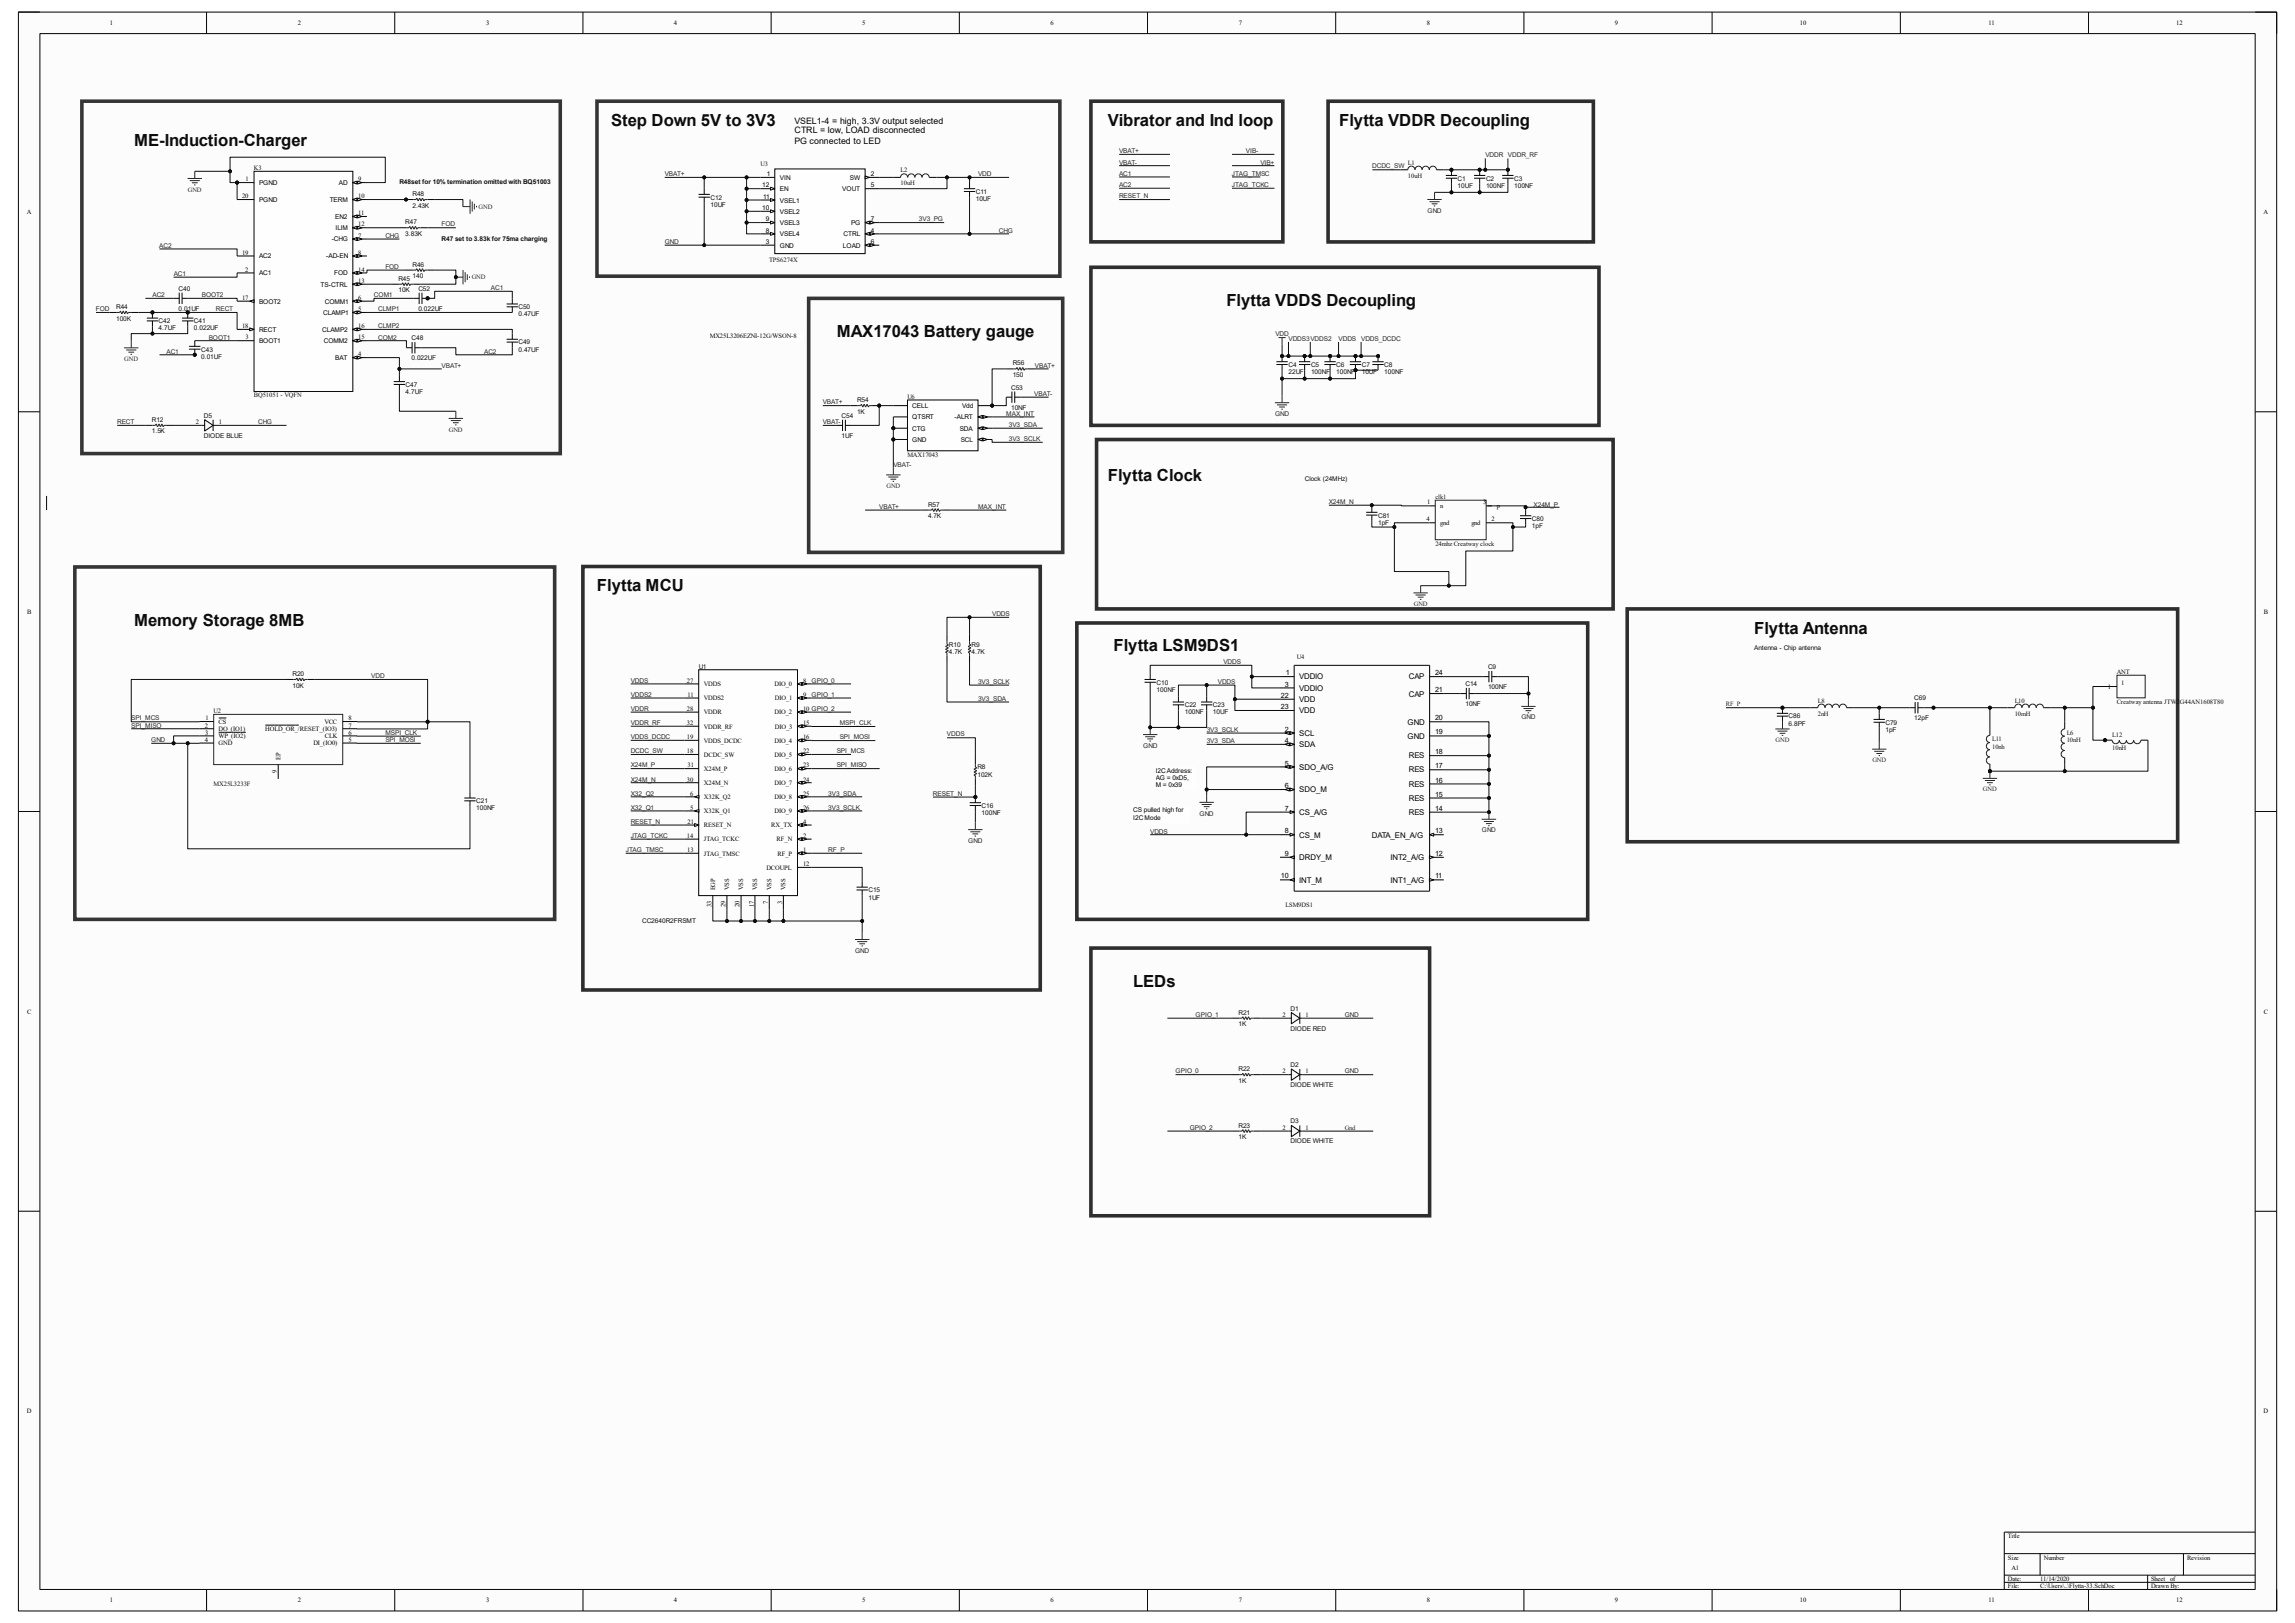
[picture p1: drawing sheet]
<svg xmlns="http://www.w3.org/2000/svg" width="297mm" height="210mm" viewBox="0 0 297 210" stroke-linecap="round" stroke-linejoin="round" font-family="sans-serif">
<defs><g id="words">
<g font-size="2.2" fill="#0e0e0e">
<text x="79.1" y="16.3">Step Down 5V to 3V3</text>
<text x="143.4" y="16.3">Vibrator and Ind loop</text>
<text x="173.3" y="16.3">Flytta VDDR Decoupling</text>
<text x="17.4" y="18.9">ME-Induction-Charger</text>
<text x="158.7" y="39.6">Flytta VDDS Decoupling</text>
<text x="108.3" y="43.6">MAX17043 Battery gauge</text>
<text x="143.4" y="62.3">Flytta Clock</text>
<text x="77.3" y="76.5">Flytta MCU</text>
<text x="17.4" y="80.9">Memory Storage 8MB</text>
<text x="227" y="82">Flytta Antenna</text>
<text x="144.1" y="84.2">Flytta LSM9DS1</text>
<text x="146.6" y="127.7">LEDs</text>
</g>
<g font-size="1.1">
<text x="102.8" y="16">VSEL1-4 = high, 3.3V output selected</text>
<text x="102.8" y="17.3">CTRL = low, LOAD disconnected</text>
<text x="102.8" y="18.6">PG connected to LED</text>
</g>
<g font-size="1">
<text x="168.1" y="87.9">VDDIO</text>
<text x="168.1" y="89.4">VDDIO</text>
<text x="182.3" y="87.9">CAP</text>
<text x="168.1" y="95.2">SCL</text>
<text x="168.1" y="90.8">VDD</text>
<text x="168.1" y="92.3">VDD</text>
<text x="182.2" y="93.8">GND</text>
<text x="182.2" y="95.6">GND</text>
<text x="182.3" y="90.1">CAP</text>
<text x="168.1" y="99.6">SDO_A/G</text>
<text x="168.1" y="96.7">SDA</text>
<text x="182.3" y="101.8">RES</text>
<text x="182.3" y="99.9">RES</text>
<text x="182.3" y="98.1">RES</text>
<text x="168.1" y="105.5">CS_A/G</text>
<text x="168.1" y="102.5">SDO_M</text>
<text x="182.3" y="105.5">RES</text>
<text x="182.3" y="103.6">RES</text>
<text x="168.1" y="111.3">DRDY_M</text>
<text x="168.1" y="108.4">CS_M</text>
<text x="177.5" y="108.4">DATA_EN_A/G</text>
<text x="180" y="111.3">INT2_A/G</text>
<text x="168.1" y="114.2">INT_M</text>
<text x="180" y="114.2">INT1_A/G</text>
</g>
<g font-size=".9">
<text x="166.3" y="88.9">3</text>
<text x="166.4" y="87.4">1</text>
<text x="185.7" y="89.6">21</text>
<text x="185.7" y="87.4">24</text>
<text x="165.8" y="90.3">22</text>
<text x="165.8" y="91.8">23</text>
<text x="166.3" y="94.7">2</text>
<text x="185.7" y="93.2">20</text>
<text x="185.7" y="95">19</text>
<text x="166.3" y="99.1">5</text>
<text x="166.3" y="96.1">4</text>
<text x="166.3" y="102">6</text>
<text x="185.7" y="101.3">16</text>
<text x="185.7" y="99.4">17</text>
<text x="185.7" y="97.6">18</text>
<text x="166.3" y="107.8">8</text>
<text x="166.3" y="104.9">7</text>
<text x="185.7" y="107.8">13</text>
<text x="185.7" y="104.9">14</text>
<text x="185.7" y="103.1">15</text>
<text x="165.8" y="113.7">10</text>
<text x="166.3" y="110.7">9</text>
<text x="185.7" y="113.7">11</text>
<text x="185.7" y="110.7">12</text>
</g>
<g font-size=".8">
<text x="14.2" y="3.3">1</text>
<text x="38.5" y="3.3">2</text>
<text x="62.9" y="3.3">3</text>
<text x="87.2" y="3.3">4</text>
<text x="111.6" y="3.3">5</text>
<text x="135.9" y="3.3">6</text>
<text x="160.3" y="3.3">7</text>
<text x="184.7" y="3.3">8</text>
<text x="209" y="3.3">9</text>
<text x="232.9" y="3.3">10</text>
<text x="257.3" y="3.3">11</text>
<text x="281.6" y="3.3">12</text>
<text x="31.8" y="23.5">1</text>
<text x="33.5" y="23.9">PGND</text>
<text x="43.9" y="23.9">AD</text>
<text x="46.4" y="23.5">9</text>
<text x="99.2" y="22.8">1</text>
<text x="100.9" y="23.2">VIN</text>
<text x="110" y="23.2">SW</text>
<text x="112.7" y="22.8">2</text>
<text x="3.5" y="27.7">A</text>
<text x="31.3" y="25.7">20</text>
<text x="33.5" y="26.1">PGND</text>
<text x="42.7" y="26.1">TERM</text>
<text x="43.4" y="28.3">EN2</text>
<text x="43.4" y="29.8">ILIM</text>
<text x="46.4" y="25.7">10</text>
<text x="46.4" y="27.9">11</text>
<text x="46.4" y="29.3">12</text>
<text x="98.6" y="24.3">12</text>
<text x="98.6" y="27.2">10</text>
<text x="98.8" y="25.7">11</text>
<text x="99.1" y="28.7">9</text>
<text x="100.9" y="26.2">VSEL1</text>
<text x="100.9" y="24.7">EN</text>
<text x="100.9" y="29.1">VSEL3</text>
<text x="100.9" y="27.6">VSEL2</text>
<text x="109" y="24.7">VOUT</text>
<text x="110.2" y="29.1">PG</text>
<text x="112.7" y="24.3">5</text>
<text x="112.7" y="28.7">7</text>
<text x="292.9" y="27.7">A</text>
<text x="31.3" y="33">19</text>
<text x="31.7" y="35.1">2</text>
<text x="33.5" y="33.4">AC2</text>
<text x="33.5" y="35.6">AC1</text>
<text x="42.2" y="33.4">-AD-EN</text>
<text x="42.9" y="31.2">-CHG</text>
<text x="43.3" y="35.6">FOD</text>
<text x="46.4" y="30.8">7</text>
<text x="46.4" y="33">8</text>
<text x="46.4" y="35.1">14</text>
<text x="99.1" y="31.6">3</text>
<text x="99.1" y="30.1">8</text>
<text x="100.9" y="32">GND</text>
<text x="100.9" y="30.6">VSEL4</text>
<text x="109.1" y="32">LOAD</text>
<text x="109.2" y="30.6">CTRL</text>
<text x="112.7" y="30.1">4</text>
<text x="112.7" y="31.6">6</text>
<text x="31.3" y="38.8">17</text>
<text x="33.5" y="39.3">BOOT2</text>
<text x="41.5" y="37.1">TS-CTRL</text>
<text x="41.8" y="40.7">CLAMP1</text>
<text x="42" y="39.3">COMM1</text>
<text x="46.4" y="36.6">13</text>
<text x="46.4" y="38.8">6</text>
<text x="46.4" y="40.3">5</text>
<text x="31.3" y="42.5">18</text>
<text x="31.8" y="43.9">3</text>
<text x="33.5" y="44.4">BOOT1</text>
<text x="33.5" y="42.9">RECT</text>
<text x="41.7" y="42.9">CLAMP2</text>
<text x="41.9" y="44.4">COMM2</text>
<text x="43.4" y="46.6">BAT</text>
<text x="46.4" y="42.5">16</text>
<text x="46.4" y="43.9">15</text>
<text x="46.4" y="46.1">4</text>
<text x="91.9" y="43.7">MX25L3206EZNI-12G/WSON-8</text>
<text x="118.1" y="52.8">CELL</text>
<text x="124.5" y="52.8">Vdd</text>
<text x="25.4" y="54.9">2</text>
<text x="28.3" y="54.9">1</text>
<text x="118.1" y="54.3">QTSRT</text>
<text x="118.1" y="55.7">CTG</text>
<text x="118.1" y="57.2">GND</text>
<text x="123.5" y="54.3">-ALRT</text>
<text x="124.2" y="55.7">SDA</text>
<text x="124.3" y="57.2">SCL</text>
<text x="184.7" y="65.3">1</text>
<text x="186.4" y="65.7">n</text>
<text x="191.9" y="65.3">3</text>
<text x="193.7" y="65.7">p</text>
<text x="184.6" y="67.5">4</text>
<text x="186.4" y="67.9">gnd</text>
<text x="190.4" y="67.9">gnd</text>
<text x="193" y="67.5">2</text>
<text x="3.5" y="79.5">B</text>
<text x="293" y="79.5">B</text>
<text x="88.9" y="88.3">27</text>
<text x="91.1" y="88.8">VDDS</text>
<text x="100.2" y="88.8">DIO_0</text>
<text x="103.9" y="88.3">8</text>
<text x="272.8" y="89.1">1</text>
<text x="274.5" y="88.7">1</text>
<text x="26.5" y="94.1">2</text>
<text x="26.5" y="96">4</text>
<text x="26.5" y="95.1">3</text>
<text x="26.6" y="93.2">1</text>
<text x="28.3" y="93.7">CS</text>
<text x="28.3" y="94.6">DO_(IO1)</text>
<text x="28.3" y="95.5">WP_(IO2)</text>
<text x="34.3" y="94.6">HOLD_OR_/RESET_(IO3)</text>
<text x="42" y="93.7">VCC</text>
<text x="42" y="95.5">CLK</text>
<text x="45.1" y="93.2">8</text>
<text x="45.1" y="94.1">7</text>
<text x="45.1" y="95.1">6</text>
<text x="45.1" y="96">5</text>
<text x="88.9" y="95.6">19</text>
<text x="88.9" y="92">28</text>
<text x="88.9" y="93.8">32</text>
<text x="89" y="90.2">11</text>
<text x="91.1" y="90.6">VDDS2</text>
<text x="91.1" y="92.5">VDDR</text>
<text x="91.1" y="94.3">VDDR_RF</text>
<text x="100.2" y="92.5">DIO_2</text>
<text x="100.3" y="90.6">DIO_1</text>
<text x="100.3" y="94.3">DIO_3</text>
<text x="103.9" y="90.2">9</text>
<text x="103.9" y="92">10 GPIO_2</text>
<text x="103.9" y="93.8">15</text>
<text x="103.9" y="95.6">16</text>
<text x="28.3" y="96.4">GND</text>
<text x="35.8" y="100.1" transform="rotate(-90 35.8 100.1)">9</text>
<text x="36.3" y="98.3" transform="rotate(-90 36.3 98.3)">EP</text>
<text x="40.6" y="96.4">DI_(IO0)</text>
<text x="88.9" y="97.5">18</text>
<text x="88.9" y="101.1">30</text>
<text x="89" y="99.3">31</text>
<text x="91.1" y="97.9">DCDC_SW</text>
<text x="91.1" y="96.1">VDDS_DCDC</text>
<text x="91.1" y="101.6">X24M_N</text>
<text x="91.1" y="99.7">X24M_P</text>
<text x="100.2" y="96.1">DIO_4</text>
<text x="100.2" y="97.9">DIO_5</text>
<text x="100.2" y="99.7">DIO_6</text>
<text x="100.2" y="101.6">DIO_7</text>
<text x="103.9" y="97.5">22</text>
<text x="103.9" y="99.3">23</text>
<text x="103.9" y="101.1">24</text>
<text x="149.6" y="100">I2C Address:</text>
<text x="149.6" y="100.9">AG = 0xD5,</text>
<text x="149.6" y="101.9">M = 0x39</text>
<text x="89" y="106.6">21</text>
<text x="89.3" y="104.8">5</text>
<text x="89.3" y="103">6</text>
<text x="91.1" y="105.2">X32K_Q1</text>
<text x="91.1" y="103.4">X32K_Q2</text>
<text x="91.1" y="107.1">RESET_N</text>
<text x="99.8" y="107.1">RX_TX</text>
<text x="100.2" y="103.4">DIO_8</text>
<text x="100.2" y="105.2">DIO_9</text>
<text x="103.9" y="106.6">4</text>
<text x="103.9" y="103">25</text>
<text x="103.9" y="104.8">26</text>
<text x="146.6" y="105.1">CS pulled high for</text>
<text x="146.6" y="106">I2C Mode</text>
<text x="88.9" y="108.4">14</text>
<text x="88.9" y="110.2">13</text>
<text x="91.1" y="110.7">JTAG_TMSC</text>
<text x="91.1" y="108.9">JTAG_TCKC</text>
<text x="99.2" y="112.5">DCOUPL</text>
<text x="100.5" y="108.9">RF_N</text>
<text x="100.6" y="110.7">RF_P</text>
<text x="103.9" y="110.2">1</text>
<text x="103.9" y="108.4">2</text>
<text x="103.9" y="112.1">12</text>
<text x="92.1" y="117.4" transform="rotate(-90 92.1 117.4)">33</text>
<text x="92.5" y="115.2" transform="rotate(-90 92.5 115.2)">EGP</text>
<text x="93.9" y="117.4" transform="rotate(-90 93.9 117.4)">29</text>
<text x="94.4" y="115.2" transform="rotate(-90 94.4 115.2)">VSS</text>
<text x="95.7" y="117.4" transform="rotate(-90 95.7 117.4)">20</text>
<text x="96.2" y="115.2" transform="rotate(-90 96.2 115.2)">VSS</text>
<text x="97.5" y="117.4" transform="rotate(-90 97.5 117.4)">17</text>
<text x="98" y="115.2" transform="rotate(-90 98 115.2)">VSS</text>
<text x="99.4" y="117" transform="rotate(-90 99.4 117)">7</text>
<text x="99.8" y="115.2" transform="rotate(-90 99.8 115.2)">VSS</text>
<text x="101.2" y="117" transform="rotate(-90 101.2 117)">3</text>
<text x="101.6" y="115.2" transform="rotate(-90 101.6 115.2)">VSS</text>
<text x="3.5" y="131.2">C</text>
<text x="166" y="131.6">2</text>
<text x="169" y="131.6">1</text>
<text x="293" y="131.2">C</text>
<text x="166" y="138.9">2</text>
<text x="169" y="138.9">1</text>
<text x="166" y="146.2">2</text>
<text x="169" y="146.2">1</text>
<text x="3.5" y="182.9">D</text>
<text x="292.9" y="182.9">D</text>
<text x="259.8" y="199">Title</text>
<text x="259.8" y="201.8">Size</text>
<text x="260.3" y="203.2">A1</text>
<text x="264.5" y="201.8">Number</text>
<text x="283" y="201.8">Revision</text>
<text x="14.2" y="207.3">1</text>
<text x="38.5" y="207.3">2</text>
<text x="62.9" y="207.3">3</text>
<text x="87.2" y="207.3">4</text>
<text x="111.6" y="207.3">5</text>
<text x="135.9" y="207.3">6</text>
<text x="160.3" y="207.3">7</text>
<text x="184.7" y="207.3">8</text>
<text x="209" y="207.3">9</text>
<text x="232.9" y="207.3">10</text>
<text x="257.3" y="207.3">11</text>
<text x="259.8" y="204.6">Date:</text>
<text x="259.8" y="205.5">File:</text>
<text x="264" y="204.6">11/14/2020</text>
<text x="264" y="205.5">C:\Users\..\Flytta-33.SchDoc</text>
<text x="278.4" y="204.6">Sheet</text>
<text x="278.4" y="205.5">Drawn By:</text>
<text x="280.8" y="204.6">of</text>
<text x="281.6" y="207.3">12</text>
</g>
<g font-size=".8" fill="#0e0e0e">
<text x="32.9" y="22">K3</text>
<text x="51.7" y="23.8">R48set for 10% termination omitted with BQ51003</text>
<text x="98.4" y="21.4">U3</text>
<text x="116.5" y="22.3">L2</text>
<text x="182.2" y="21.3">L1</text>
<text x="182.2" y="23">10uH</text>
<text x="188.6" y="23.4">C1</text>
<text x="192.3" y="23.4">C2</text>
<text x="196" y="23.4">C3</text>
<text x="52.5" y="29">R47</text>
<text x="53.4" y="25.4">R48</text>
<text x="53.4" y="26.9">2.43K</text>
<text x="91.9" y="25.8">C12</text>
<text x="91.9" y="26.8">10UF</text>
<text x="116.5" y="24">10uH</text>
<text x="126.3" y="25.1">C11</text>
<text x="126.3" y="26">10UF</text>
<text x="188.6" y="24.3">10UF</text>
<text x="192.3" y="24.3">100NF</text>
<text x="196" y="24.3">100NF</text>
<text x="52.5" y="30.5">3.83K</text>
<text x="53.4" y="34.5">R46</text>
<text x="53.4" y="36">140</text>
<text x="57.1" y="31.2">R47 set to 3.83k for 75ma charging</text>
<text x="99.5" y="34">TPS6274X</text>
<text x="15" y="40">R44</text>
<text x="15" y="41.5">100K</text>
<text x="20.5" y="41.8">C42</text>
<text x="23.1" y="37.6">C40</text>
<text x="23.1" y="40.2">0.01UF</text>
<text x="25.1" y="41.8">C41</text>
<text x="51.6" y="36.3">R45</text>
<text x="51.6" y="37.8">10K</text>
<text x="54.1" y="37.6">C52</text>
<text x="54.1" y="40.2">0.022UF</text>
<text x="67.1" y="40">C50</text>
<text x="67.1" y="40.9">0.47UF</text>
<text x="20.5" y="42.8">4.7UF</text>
<text x="25.1" y="42.8">0.022UF</text>
<text x="26" y="45.5">C43</text>
<text x="26" y="46.4">0.01UF</text>
<text x="53.3" y="44">C48</text>
<text x="53.3" y="46.6">0.022UF</text>
<text x="67.1" y="44.6">C49</text>
<text x="67.1" y="45.5">0.47UF</text>
<text x="131.1" y="47.3">R56</text>
<text x="166.8" y="47.5">C4</text>
<text x="169.7" y="47.5">C5</text>
<text x="172.9" y="47.5">C6</text>
<text x="176.2" y="47.5">C7</text>
<text x="179.2" y="47.5">C8</text>
<text x="32.9" y="51.4">BQ51051 - VQFN</text>
<text x="52.5" y="50">C47</text>
<text x="52.5" y="51">4.7UF</text>
<text x="110.9" y="52.1">R54</text>
<text x="110.9" y="53.6">1K</text>
<text x="117.4" y="51.6">U6</text>
<text x="130.9" y="50.4">C53</text>
<text x="130.9" y="53">10NF</text>
<text x="131.1" y="48.8">150</text>
<text x="166.8" y="48.4">22UF</text>
<text x="169.7" y="48.4">100NF</text>
<text x="172.9" y="48.4">100NF</text>
<text x="176.2" y="48.4">10UF</text>
<text x="179.2" y="48.4">100NF</text>
<text x="19.6" y="54.6">R12</text>
<text x="19.6" y="56.1">1.5K</text>
<text x="26.4" y="54.1">D5</text>
<text x="26.4" y="56.6">DIODE BLUE</text>
<text x="108.9" y="54.1">C54</text>
<text x="108.9" y="56.6">1UF</text>
<text x="117.4" y="59.1">MAX17043</text>
<text x="120.1" y="65.6">R57</text>
<text x="168.9" y="62.3">Clock (24MHz)</text>
<text x="185.8" y="64.6">clk1</text>
<text x="120.1" y="67.1">4.7K</text>
<text x="178.4" y="67">C81</text>
<text x="178.4" y="67.9">1pF</text>
<text x="185.8" y="70.6">24mhz Creatway clock</text>
<text x="198.2" y="67.4">C80</text>
<text x="198.2" y="68.3">1pF</text>
<text x="122.8" y="83.7">R10</text>
<text x="125.7" y="83.7">R9</text>
<text x="37.8" y="87.5">R20</text>
<text x="37.8" y="89">10K</text>
<text x="90.4" y="86.5">U1</text>
<text x="122.8" y="84.6">4.7K</text>
<text x="125.7" y="84.6">4.7K</text>
<text x="149.7" y="88.6">C10</text>
<text x="149.7" y="89.5">100NF</text>
<text x="167.9" y="85.2">U4</text>
<text x="189.7" y="88.8">C14</text>
<text x="192.6" y="86.6">C9</text>
<text x="192.6" y="89.2">100NF</text>
<text x="227" y="84.1">Antenna - Chip antenna</text>
<text x="273.9" y="87.2">ANT</text>
<text x="27.6" y="92.3">U2</text>
<text x="153.3" y="91.5">C22</text>
<text x="153.3" y="92.5">100NF</text>
<text x="157" y="91.5">C23</text>
<text x="157" y="92.5">10UF</text>
<text x="189.7" y="91.4">10NF</text>
<text x="231.5" y="93">C86</text>
<text x="231.5" y="93.9">6.8PF</text>
<text x="235.2" y="90.9">L8</text>
<text x="235.2" y="92.6">2nH</text>
<text x="244" y="93.8">C79</text>
<text x="244" y="94.7">1pF</text>
<text x="247.7" y="90.6">C69</text>
<text x="247.7" y="93.2">12pF</text>
<text x="257.8" y="95.9">L11</text>
<text x="260.7" y="90.9">L10</text>
<text x="260.7" y="92.6">10mH</text>
<text x="267.5" y="95.1">L6</text>
<text x="273.3" y="95.3">L12</text>
<text x="273.9" y="91.1">Creatway antenna JTW2G44AN1608T80</text>
<text x="27.6" y="101.7">MX25L3233F</text>
<text x="126.5" y="99.6">R8</text>
<text x="126.5" y="100.5">102K</text>
<text x="257.8" y="96.9">10nh</text>
<text x="267.5" y="96">10nH</text>
<text x="273.3" y="97">10nH</text>
<text x="61.6" y="103.9">C21</text>
<text x="61.6" y="104.9">100NF</text>
<text x="127" y="104.6">C16</text>
<text x="127" y="105.5">100NF</text>
<text x="83.1" y="119.4">CC2640R2FRSMT</text>
<text x="112.4" y="115.5">C15</text>
<text x="112.4" y="116.4">1UF</text>
<text x="166.4" y="117.3">LSM9DS1</text>
<text x="160.3" y="131.3">R21</text>
<text x="167" y="130.8">D1</text>
<text x="160.3" y="132.8">1K</text>
<text x="167" y="133.3">DIODE RED</text>
<text x="160.3" y="138.6">R22</text>
<text x="160.3" y="140.1">1K</text>
<text x="167" y="138.1">D2</text>
<text x="167" y="140.6">DIODE WHITE</text>
<text x="160.3" y="145.9">R23</text>
<text x="160.3" y="147.4">1K</text>
<text x="167" y="145.4">D3</text>
<text x="167" y="148">DIODE WHITE</text>
</g>
<g font-size=".8" fill="#262626">
<text x="86" y="22.8">VBAT+</text>
<text x="126.6" y="22.8">VDD</text>
<text x="144.8" y="19.8">VBAT+</text>
<text x="144.8" y="22.7">AC1</text>
<text x="144.8" y="21.3">VBAT-</text>
<text x="159.4" y="22.7">JTAG_TMSC</text>
<text x="161.2" y="19.8">VIB-</text>
<text x="163.1" y="21.3">VIB+</text>
<text x="177.6" y="21.8">DCDC_SW</text>
<text x="192.2" y="20.4">VDDR VDDR_RF</text>
<text x="24.3" y="24.8">GND</text>
<text x="57.1" y="29.3">FOD</text>
<text x="61.9" y="27.1">GND</text>
<text x="118.9" y="28.7">3V3_PG</text>
<text x="144.8" y="24.2">AC2</text>
<text x="144.8" y="25.7">RESET_N</text>
<text x="159.4" y="24.2">JTAG_TCKC</text>
<text x="184.7" y="27.5">GND</text>
<text x="20.6" y="32">AC2</text>
<text x="22.5" y="35.7">AC1</text>
<text x="49.9" y="34.8">FOD</text>
<text x="49.9" y="30.8">CHG</text>
<text x="86" y="31.6">GND</text>
<text x="129.3" y="30.1">CHG</text>
<text x="12.4" y="40.3">FOD</text>
<text x="19.7" y="38.4">AC2</text>
<text x="26.1" y="38.4">BOOT2</text>
<text x="27.9" y="40.3">RECT</text>
<text x="48.4" y="38.4">COM1</text>
<text x="48.9" y="40.3">CLMP1</text>
<text x="61" y="36.2">GND</text>
<text x="63.5" y="37.5">AC1</text>
<text x="16.1" y="46.7">GND</text>
<text x="21.5" y="45.8">AC1</text>
<text x="27" y="43.9">BOOT1</text>
<text x="48.9" y="42.5">CLMP2</text>
<text x="48.9" y="43.9">COM2</text>
<text x="57.1" y="47.6">VBAT+</text>
<text x="62.7" y="45.8">AC2</text>
<text x="133.9" y="47.6">VBAT+</text>
<text x="165.1" y="43.5">VDD</text>
<text x="166.8" y="44.1">VDDS3VDDS2</text>
<text x="173.2" y="44.1">VDDS</text>
<text x="176.1" y="44.1">VDDS_DCDC</text>
<text x="106.5" y="52.3">VBAT+</text>
<text x="130.2" y="53.8">MAX_INT</text>
<text x="133.9" y="51.2">VBAT-</text>
<text x="165" y="53.8">GND</text>
<text x="15.2" y="54.9">RECT</text>
<text x="33.4" y="54.9">CHG</text>
<text x="58.1" y="55.8">GND</text>
<text x="106.5" y="54.9">VBAT-</text>
<text x="130.6" y="55.2">3V3_SDA</text>
<text x="130.6" y="57.1">3V3_SCLK</text>
<text x="113.8" y="65.8">VBAT+</text>
<text x="114.7" y="63.2">GND</text>
<text x="115.6" y="60.4">VBAT-</text>
<text x="126.6" y="65.8">MAX_INT</text>
<text x="172" y="65.2">X24M_N</text>
<text x="198.5" y="65.6">X24M_P</text>
<text x="128.4" y="79.7">VDDS</text>
<text x="183" y="78.4">GND</text>
<text x="48" y="87.8">VDD</text>
<text x="81.6" y="88.3">VDDS</text>
<text x="105" y="88.3">GPIO_0</text>
<text x="126.6" y="88.5">3V3_SCLK</text>
<text x="157.6" y="88.5">VDDS</text>
<text x="158.3" y="85.9">VDDS</text>
<text x="17" y="93.2">SPI_MCS</text>
<text x="17" y="94.1">SPI_MISO</text>
<text x="49.9" y="95.1">MSPI_CLK</text>
<text x="81.6" y="90.2">VDDS2</text>
<text x="81.6" y="92">VDDR</text>
<text x="81.6" y="93.8">VDDR_RF</text>
<text x="81.6" y="95.6">VDDS_DCDC</text>
<text x="105" y="90.2">GPIO_1</text>
<text x="108.7" y="93.9">MSPI_CLK</text>
<text x="108.7" y="95.7">SPI_MOSI</text>
<text x="122.6" y="95.3">VDDS</text>
<text x="126.6" y="90.7">3V3_SDA</text>
<text x="156.2" y="94.7">3V3_SCLK</text>
<text x="196.9" y="93.1">GND</text>
<text x="223.4" y="91.4">RF_P</text>
<text x="19.6" y="96">GND</text>
<text x="49.9" y="96">SPI_MOSI</text>
<text x="81.6" y="97.5">DCDC_SW</text>
<text x="81.6" y="99.3">X24M_P</text>
<text x="81.6" y="101.1">X24M_N</text>
<text x="108.3" y="97.5">SPI_MCS</text>
<text x="108.3" y="99.3">SPI_MISO</text>
<text x="148" y="96.8">GND</text>
<text x="156.2" y="96.2">3V3_SDA</text>
<text x="229.8" y="96">GND</text>
<text x="242.3" y="98.6">GND</text>
<text x="81.6" y="103">X32_Q2</text>
<text x="81.6" y="104.8">X32_Q1</text>
<text x="81.6" y="106.6">RESET_N</text>
<text x="107.2" y="103">3V3_SDA</text>
<text x="107.2" y="104.8">3V3_SCLK</text>
<text x="120.7" y="103">RESET_N</text>
<text x="148.8" y="107.9">VDDS</text>
<text x="155.2" y="105.5">GND</text>
<text x="191.8" y="107.7">GND</text>
<text x="256.6" y="102.4">GND</text>
<text x="81" y="110.2">JTAG_TMSC</text>
<text x="81.6" y="108.4">JTAG_TCKC</text>
<text x="107.2" y="110.2">RF_P</text>
<text x="125.3" y="109.1">GND</text>
<text x="110.7" y="123.3">GND</text>
<text x="154.7" y="131.6">GPIO_1</text>
<text x="174" y="131.6">GND</text>
<text x="152.1" y="138.9">GPIO_0</text>
<text x="174" y="138.9">GND</text>
<text x="154" y="146.2">GPIO_2</text>
<text x="174" y="146.2">Gnd</text>
</g>
</g></defs>
<path d="M2.4 1.6h292.2v206.9h-292.2z" fill-rule="evenodd" fill="#fcfcfc"/>
<path d="M2.4 1.6h292.2v206.9h-292.2z" fill="none" stroke="#000" stroke-width=".13"/>
<path d="M5.2 4.3h286.7v201.4h-286.7z" fill-rule="evenodd" fill="#fcfcfc"/>
<g fill="none" stroke="#000" stroke-width=".13">
<path d="M2.4 1.6h2.8M5.2 4.3h286.7v201.4h-286.7zM26.7 1.6v2.7M51.1 1.6v2.7M75.4 1.6v2.7M99.8 1.6v2.7M124.2 1.6v2.7M148.5 1.6v2.7M172.9 1.6v2.7M197.2 1.6v2.7M221.6 1.6v2.7M245.9 1.6v2.7"/>
<path d="M270.3 1.6v2.7M291.9 1.6h2.7v2.7M2.4 53.3h2.8M291.9 53.3h2.7M2.4 105h2.8M291.9 105h2.7M2.4 156.7h2.8M291.9 156.7h2.7M291.9 198.3h-32.5v7.4M26.7 205.7v2.8M51.1 205.7v2.8M75.4 205.7v2.8"/>
<path d="M99.8 205.7v2.8M124.2 205.7v2.8M148.5 205.7v2.8M172.9 205.7v2.8M197.2 205.7v2.8M221.6 205.7v2.8M245.9 205.7v2.8M259.4 201h32.5M259.4 203.8h32.5M259.4 204.8h32.5M264 201v2.8M270.3 205.7v2.8"/>
<path d="M277.9 203.8v1.9M282.6 201v2.8M294.6 205.7v2.8"/>
</g>
<path d="M165.5 43.7h.9M165.9 43.7v.9" fill="none" stroke="#262626" stroke-width=".13"/>
<circle cx="165.9" cy="46.1" r=".19" fill="#0e0e0e"/>
<circle cx="165.9" cy="46.1" r=".19" fill="none" stroke="#0e0e0e" stroke-width=".13"/>
<path d="M165.9 46.1v.7M165.9 47.2v.7" fill="none" stroke="#000" stroke-width=".13"/>
<circle cx="165.9" cy="46.1" r=".19" fill="#0e0e0e"/>
<circle cx="165.9" cy="46.1" r=".19" fill="none" stroke="#0e0e0e" stroke-width=".13"/>
<path d="M165.2 46.8h1.5M165.2 47.2h1.5" fill="none" stroke="#000" stroke-width=".13"/>
<circle cx="168.8" cy="46.1" r=".19" fill="#0e0e0e"/>
<circle cx="168.8" cy="46.1" r=".19" fill="none" stroke="#0e0e0e" stroke-width=".13"/>
<path d="M168.8 46.1v.7M168.8 47.2v.7" fill="none" stroke="#000" stroke-width=".13"/>
<circle cx="168.8" cy="46.1" r=".19" fill="#0e0e0e"/>
<circle cx="168.8" cy="46.1" r=".19" fill="none" stroke="#0e0e0e" stroke-width=".13"/>
<path d="M168.1 46.8h1.5M168.1 47.2h1.5" fill="none" stroke="#000" stroke-width=".13"/>
<circle cx="172.1" cy="46.1" r=".19" fill="#0e0e0e"/>
<circle cx="172.1" cy="46.1" r=".19" fill="none" stroke="#0e0e0e" stroke-width=".13"/>
<path d="M172.1 46.1v.7M172.1 47.2v.7" fill="none" stroke="#000" stroke-width=".13"/>
<circle cx="172.1" cy="46.1" r=".19" fill="#0e0e0e"/>
<circle cx="172.1" cy="46.1" r=".19" fill="none" stroke="#0e0e0e" stroke-width=".13"/>
<path d="M171.4 46.8h1.5M171.4 47.2h1.5" fill="none" stroke="#000" stroke-width=".13"/>
<circle cx="175.4" cy="47.9" r=".19" fill="#0e0e0e"/>
<circle cx="175.4" cy="47.9" r=".19" fill="none" stroke="#0e0e0e" stroke-width=".13"/>
<circle cx="175.4" cy="46.1" r=".19" fill="#0e0e0e"/>
<circle cx="175.4" cy="46.1" r=".19" fill="none" stroke="#0e0e0e" stroke-width=".13"/>
<path d="M175.4 47.2v.7" fill="none" stroke="#000" stroke-width=".13"/>
<circle cx="175.4" cy="47.9" r=".19" fill="#0e0e0e"/>
<circle cx="175.4" cy="47.9" r=".19" fill="none" stroke="#0e0e0e" stroke-width=".13"/>
<path d="M175.4 46.1v.7" fill="none" stroke="#000" stroke-width=".13"/>
<circle cx="175.4" cy="46.1" r=".19" fill="#0e0e0e"/>
<circle cx="175.4" cy="46.1" r=".19" fill="none" stroke="#0e0e0e" stroke-width=".13"/>
<path d="M174.7 46.8h1.4M174.7 47.2h1.4" fill="none" stroke="#000" stroke-width=".13"/>
<circle cx="178.3" cy="46.1" r=".19" fill="#0e0e0e"/>
<circle cx="178.3" cy="46.1" r=".19" fill="none" stroke="#0e0e0e" stroke-width=".13"/>
<path d="M178.3 46.1v.7M178.3 47.2v.7" fill="none" stroke="#000" stroke-width=".13"/>
<circle cx="178.3" cy="46.1" r=".19" fill="#0e0e0e"/>
<circle cx="178.3" cy="46.1" r=".19" fill="none" stroke="#0e0e0e" stroke-width=".13"/>
<path d="M181.3 22h.9M185.9 22h.9M177.6 46.8h1.5M177.6 47.2h1.5" fill="none" stroke="#000" stroke-width=".13"/>
<path d="M165 52.1h1.8M165.3 52.4h1.3M165.5 52.7h.8M165.8 52.9h.2M165.9 51.2v.9" fill="none" stroke="#262626" stroke-width=".13"/>
<path d="M182.2 22a.47 .47 0 0 1 .5-.5 .47 .47 0 0 1 .4 .5 .46 .46 0 0 1 .5-.5 .46 .46 0 0 1 .4 .5 .47 .47 0 0 1 .5-.5 .47 .47 0 0 1 .5 .5 .47 .47 0 0 1 .4-.5 .47 .47 0 0 1 .5 .5" fill="none" stroke="#1c1c1c" stroke-width=".13"/>
<circle cx="187.8" cy="22" r=".19" fill="#0e0e0e"/>
<circle cx="187.8" cy="22" r=".19" fill="none" stroke="#0e0e0e" stroke-width=".13"/>
<path d="M187.8 22v.7M187.8 23.1v.7" fill="none" stroke="#000" stroke-width=".13"/>
<circle cx="187.8" cy="22" r=".19" fill="#0e0e0e"/>
<circle cx="187.8" cy="22" r=".19" fill="none" stroke="#0e0e0e" stroke-width=".13"/>
<path d="M187.1 22.7h1.5M187.1 23.1h1.5" fill="none" stroke="#000" stroke-width=".13"/>
<circle cx="191.5" cy="22" r=".19" fill="#0e0e0e"/>
<circle cx="191.5" cy="22" r=".19" fill="none" stroke="#0e0e0e" stroke-width=".13"/>
<path d="M191.5 22v.7M191.5 23.1v.7" fill="none" stroke="#000" stroke-width=".13"/>
<circle cx="191.5" cy="22" r=".19" fill="#0e0e0e"/>
<circle cx="191.5" cy="22" r=".19" fill="none" stroke="#0e0e0e" stroke-width=".13"/>
<path d="M190.8 22.7h1.4M190.8 23.1h1.4" fill="none" stroke="#000" stroke-width=".13"/>
<circle cx="195.1" cy="22" r=".19" fill="#0e0e0e"/>
<circle cx="195.1" cy="22" r=".19" fill="none" stroke="#0e0e0e" stroke-width=".13"/>
<path d="M195.1 22v.7M195.1 23.1v.7" fill="none" stroke="#000" stroke-width=".13"/>
<circle cx="195.1" cy="22" r=".19" fill="#0e0e0e"/>
<circle cx="195.1" cy="22" r=".19" fill="none" stroke="#0e0e0e" stroke-width=".13"/>
<path d="M194.4 22.7h1.5M194.4 23.1h1.5M242.5 93.1h1.4M242.5 93.5h1.4M243.2 92.4v.7M243.2 93.5v.7" fill="none" stroke="#000" stroke-width=".13"/>
<g fill="none" stroke="#262626" stroke-width=".13">
<path d="M184.7 25.8h1.9M185 26.1h1.3M185.3 26.4h.7M185.6 26.6h.1M185.7 24.9v.9M182.9 76.7h1.9M183.2 77h1.3M183.5 77.3h.7M183.8 77.6h.1M183.9 75.8v.9M242.3 96.9h1.8M242.6 97.2h1.3"/>
<path d="M242.8 97.5h.8M243.1 97.8h.2M243.2 96v.9"/>
</g>
<circle cx="126.2" cy="103.1" r=".19" fill="#0e0e0e"/>
<circle cx="126.2" cy="103.1" r=".19" fill="none" stroke="#0e0e0e" stroke-width=".13"/>
<path d="M126.2 103.1v.8M126.2 104.2v.8" fill="none" stroke="#000" stroke-width=".13"/>
<circle cx="126.2" cy="103.1" r=".19" fill="#0e0e0e"/>
<circle cx="126.2" cy="103.1" r=".19" fill="none" stroke="#0e0e0e" stroke-width=".13"/>
<path d="M122.6 82.1v.9M122.6 84.9v.9M125.5 82.1v.9M125.5 84.9v.9M126.2 98v.9M125.5 103.9h1.5M125.5 104.2h1.5M126.2 100.7v1" fill="none" stroke="#000" stroke-width=".13"/>
<path d="M122.6 83v.4l.1 .1-.3 .2 .3 .1-.3 .2 .3 .2-.3 .2 .2 .1v.4M125.5 83v.4l.2 .1-.4 .2 .4 .1-.4 .2 .4 .2-.4 .2 .2 .1v.4M126.2 98.9v.4l.2 .1-.4 .1 .4 .2-.4 .2 .4 .2-.4 .2 .2 .1v.3" fill="none" stroke="#1c1c1c" stroke-width=".13"/>
<path d="M125.3 107.4h1.9M125.6 107.6h1.3M125.9 107.9h.7M126.1 108.2h.2M126.2 106.4v1" fill="none" stroke="#262626" stroke-width=".13"/>
<path d="M100.3 21.9h11.7v10.9h-11.7z" fill-rule="evenodd" fill="#fefefe"/>
<path d="M98.4 23h1.9M100.3 21.9h11.7v10.9h-11.7zM112 23h1.8" fill="none" stroke="#000" stroke-width=".13"/>
<path d="M112 22.8l.5 .2-.5 .1z" fill="#fbfbfb"/>
<path d="M98.4 31.7h1.9M112 22.8l.5 .2-.5 .1zM112 30.3h1.8" fill="none" stroke="#000" stroke-width=".13"/>
<path d="M112 30.3l.5-.2v.3z" fill="#fbfbfb"/>
<path d="M112 30.3l.5-.2v.3z" fill="none" stroke="#000" stroke-width=".13"/>
<path d="M112.6 30.1l.6 .2-.6 .1z" fill="#fbfbfb"/>
<path d="M112 24.4h1.8M112 31.7h1.8M112.6 30.1l.6 .2-.6 .1z" fill="none" stroke="#000" stroke-width=".13"/>
<path d="M112 31.7l.5-.2v.4z" fill="#fbfbfb"/>
<path d="M112 31.7l.5-.2v.4z" fill="none" stroke="#000" stroke-width=".13"/>
<path d="M112.6 31.5l.6 .2-.6 .2z" fill="#fbfbfb"/>
<path d="M112 28.8h1.8M112.6 31.5l.6 .2-.6 .2z" fill="none" stroke="#000" stroke-width=".13"/>
<path d="M112 28.8l.5-.2v.4z" fill="#fbfbfb"/>
<path d="M112 28.8l.5-.2v.4z" fill="none" stroke="#000" stroke-width=".13"/>
<path d="M112.6 28.6l.6 .2-.6 .2z" fill="#fbfbfb"/>
<path d="M98.4 30.3h1.9M112.6 28.6l.6 .2-.6 .2z" fill="none" stroke="#000" stroke-width=".13"/>
<path d="M99.7 30.1l.6 .2-.6 .1z" fill="#fbfbfb"/>
<path d="M98.4 25.9h1.9M99.7 30.1l.6 .2-.6 .1z" fill="none" stroke="#000" stroke-width=".13"/>
<path d="M99.7 25.7l.6 .2-.6 .2z" fill="#fbfbfb"/>
<path d="M98.4 24.4h1.9M99.7 25.7l.6 .2-.6 .2z" fill="none" stroke="#000" stroke-width=".13"/>
<path d="M99.7 24.2l.6 .2-.6 .2z" fill="#fbfbfb"/>
<path d="M98.4 28.8h1.9M99.7 24.2l.6 .2-.6 .2z" fill="none" stroke="#000" stroke-width=".13"/>
<path d="M99.7 28.6l.6 .2-.6 .2z" fill="#fbfbfb"/>
<path d="M98.4 27.3h1.9M99.7 28.6l.6 .2-.6 .2z" fill="none" stroke="#000" stroke-width=".13"/>
<path d="M99.7 27.2l.6 .1-.6 .2z" fill="#fbfbfb"/>
<g fill="none" stroke="#000" stroke-width=".13">
<path d="M90.4 25.2h1.5M90.4 25.5h1.5M91.1 24.4v.8M91.1 25.5v.7M99.7 27.2l.6 .1-.6 .2zM115.6 23h.9M120.3 23h.9M124.7 24.4h1.5M124.7 24.8h1.5M125.5 23.7v.7M125.5 24.8v.7M148.1 88.3h1.5"/>
<path d="M148.1 87.9h1.5M148.9 87.2v.7M148.9 88.3v.7M151.8 90.8h1.4M151.8 91.2h1.4M152.5 90.1v.7M152.5 91.2v.7"/>
</g>
<path d="M116.5 23a.46 .46 0 0 1 .5-.5 .46 .46 0 0 1 .5 .5 .46 .46 0 0 1 .4-.5 .46 .46 0 0 1 .5 .5 .47 .47 0 0 1 .5-.5 .47 .47 0 0 1 .4 .5 .46 .46 0 0 1 .5-.5 .46 .46 0 0 1 .5 .5" fill="none" stroke="#1c1c1c" stroke-width=".13"/>
<path d="M10.6 13.1h61.9v45.6h-61.9z" fill="none" stroke="#353535" stroke-width=".46"/>
<path d="M77.3 13.1h59.9v22.6h-59.9z" fill="none" stroke="#353535" stroke-width=".47"/>
<path d="M141.2 13.1h24.8v18.2h-24.8zM171.9 13.1h34.3v18.2h-34.3zM141.2 34.6h65.7v20.4h-65.7zM141.9 56.9h66.9v21.9h-66.9zM75.4 73.3h59.2v54.8h-59.2zM210.6 78.8h71.2v30.1h-71.2zM139.4 80.6h66.1v38.4h-66.1z" fill="none" stroke="#2e2e2e" stroke-width=".47"/>
<path d="M147.9 95.1h1.9M148.2 95.3h1.3M148.5 95.6h.7M148.8 95.9h.1M148.9 94.1v1M191.8 106h1.8M192 106.3h1.3M192.3 106.6h.8M192.6 106.8h.2M192.7 105.1v.9" fill="none" stroke="#262626" stroke-width=".13"/>
<circle cx="148.9" cy="94.1" r=".19" fill="#0e0e0e"/>
<circle cx="148.9" cy="94.1" r=".19" fill="none" stroke="#0e0e0e" stroke-width=".13"/>
<path d="M192 87.6h.7M192.7 86.8v1.5M193.1 87.6h.7M193.1 86.8v1.5M165.7 113.9h1.8" fill="none" stroke="#000" stroke-width=".13"/>
<path d="M196.9 91.4h1.8M197.2 91.7h1.3M197.4 92h.8M197.7 92.2h.2M197.8 90.5v.9" fill="none" stroke="#262626" stroke-width=".13"/>
<path d="M167 113.9l.5-.2v.3z" fill="#fbfbfb"/>
<path d="M167 113.9l.5-.2v.3zM185 113.9h1.8" fill="none" stroke="#000" stroke-width=".13"/>
<path d="M185 113.7l.5 .2-.5 .1z" fill="#fbfbfb"/>
<path d="M185 113.7l.5 .2-.5 .1zM185 110.9h1.8" fill="none" stroke="#000" stroke-width=".13"/>
<path d="M185 110.7l.5 .2-.5 .2z" fill="#fbfbfb"/>
<path d="M185 110.7l.5 .2-.5 .2zM185 108h1.8" fill="none" stroke="#000" stroke-width=".13"/>
<path d="M185 108l.5-.2v.4z" fill="#fbfbfb"/>
<path d="M165.7 99.2h1.8M185 108l.5-.2v.4z" fill="none" stroke="#000" stroke-width=".13"/>
<path d="M167 99.1l.5 .1-.5 .2z" fill="#fbfbfb"/>
<path d="M167 99.1l.5 .1-.5 .2z" fill="none" stroke="#000" stroke-width=".13"/>
<path d="M166.3 99.2l.6-.1v.3z" fill="#fbfbfb"/>
<path d="M165.7 87.6h1.8M166.3 99.2l.6-.1v.3zM185 93.4h1.8M185 99.6h1.8M165.7 110.9h1.8M185 105.1h1.8M185 103.3h1.8M185 101.4h1.8" fill="none" stroke="#000" stroke-width=".13"/>
<path d="M167 110.9l.5-.2v.4z" fill="#fbfbfb"/>
<path d="M165.7 96.3h1.8M167 110.9l.5-.2v.4z" fill="none" stroke="#000" stroke-width=".13"/>
<path d="M167 96.1l.5 .2-.5 .2z" fill="#fbfbfb"/>
<path d="M167 96.1l.5 .2-.5 .2z" fill="none" stroke="#000" stroke-width=".13"/>
<path d="M166.3 96.3l.6-.2v.4z" fill="#fbfbfb"/>
<path d="M165.7 89h1.8M166.3 96.3l.6-.2v.4zM165.7 108h1.8" fill="none" stroke="#000" stroke-width=".13"/>
<path d="M167 107.8l.5 .2-.5 .2z" fill="#fbfbfb"/>
<path d="M165.7 105.1h1.8M167 107.8l.5 .2-.5 .2z" fill="none" stroke="#000" stroke-width=".13"/>
<path d="M167 104.9l.5 .2-.5 .2z" fill="#fbfbfb"/>
<path d="M165.7 102.2h1.8M167 104.9l.5 .2-.5 .2z" fill="none" stroke="#000" stroke-width=".13"/>
<path d="M167 102l.5 .2-.5 .2z" fill="#fbfbfb"/>
<path d="M167 102l.5 .2-.5 .2z" fill="none" stroke="#000" stroke-width=".13"/>
<path d="M166.3 102.2l.6-.2v.4z" fill="#fbfbfb"/>
<path d="M165.7 94.9h1.8M166.3 102.2l.6-.2v.4z" fill="none" stroke="#000" stroke-width=".13"/>
<path d="M167 94.7l.5 .2-.5 .1z" fill="#fbfbfb"/>
<path d="M167 94.7l.5 .2-.5 .1z" fill="none" stroke="#000" stroke-width=".13"/>
<path d="M166.3 94.9l.6-.2v.3z" fill="#fbfbfb"/>
<path d="M155.4 90.8h1.5M155.4 91.2h1.5M156.2 90.1v.7M156.2 91.2v.7M165.7 90.5h1.8M165.7 91.9h1.8M166.3 94.9l.6-.2v.3zM167.5 86.1h17.5v29.2h-17.5zM185 95.2h1.8M185 97.8h1.8M185 89.7h1.8M185 87.6h1.8" fill="none" stroke="#000" stroke-width=".13"/>
<path d="M155.2 103.8h1.9M155.5 104.1h1.3M155.8 104.4h.7M156.1 104.7h.2M156.2 102.9v.9" fill="none" stroke="#262626" stroke-width=".13"/>
<path d="M149.6 99.2h5.1v3h-5.1z" fill-rule="evenodd" fill="#fefefe"/>
<path d="M149.6 99.2h5.1v3h-5.1z" fill="none" stroke="#fefefe" stroke-width=".13"/>
<path d="M146.7 104.4h7.3v2.1h-7.3z" fill-rule="evenodd" fill="#fefefe"/>
<path d="M146.7 104.4h7.3v2.1h-7.3z" fill="none" stroke="#fefefe" stroke-width=".13"/>
<path d="M22.5 38.6h.7M23.2 37.9v1.4M23.6 38.6h.7M23.6 37.9v1.4M189 89.7h.8M189.8 89v1.5M190.1 89.7h.8M190.1 89v1.5" fill="none" stroke="#000" stroke-width=".13"/>
<path d="M24.3 23.1h1.8M24.6 23.4h1.3M24.8 23.7h.8M25.1 23.9h.2M25.2 22.2v.9" fill="none" stroke="#262626" stroke-width=".13"/>
<circle cx="19.7" cy="40.4" r=".19" fill="#0e0e0e"/>
<circle cx="19.7" cy="40.4" r=".19" fill="none" stroke="#0e0e0e" stroke-width=".13"/>
<path d="M19.7 40.4v.8" fill="none" stroke="#000" stroke-width=".13"/>
<circle cx="19.7" cy="40.4" r=".19" fill="#0e0e0e"/>
<circle cx="19.7" cy="40.4" r=".19" fill="none" stroke="#0e0e0e" stroke-width=".13"/>
<path d="M19 41.5h1.5M19 41.2h1.5M19.7 41.5v.8" fill="none" stroke="#000" stroke-width=".13"/>
<circle cx="24.3" cy="40.4" r=".19" fill="#0e0e0e"/>
<circle cx="24.3" cy="40.4" r=".19" fill="none" stroke="#0e0e0e" stroke-width=".13"/>
<path d="M24.3 40.4v.8" fill="none" stroke="#000" stroke-width=".13"/>
<circle cx="24.3" cy="40.4" r=".19" fill="#0e0e0e"/>
<circle cx="24.3" cy="40.4" r=".19" fill="none" stroke="#0e0e0e" stroke-width=".13"/>
<path d="M14.2 40.4h.9M17 40.4h.9M23.6 41.5h1.4M23.6 41.2h1.4M24.3 41.5v.8" fill="none" stroke="#000" stroke-width=".13"/>
<path d="M16.1 45h1.8M16.3 45.3h1.3M16.6 45.6h.8M16.9 45.8h.2M17 44.1v.9" fill="none" stroke="#262626" stroke-width=".13"/>
<path d="M15.1 40.4h.4l.1-.2 .2 .4 .2-.4 .1 .4 .2-.4 .2 .4 .1-.2h.4" fill="none" stroke="#1c1c1c" stroke-width=".13"/>
<circle cx="25.2" cy="45.9" r=".19" fill="#0e0e0e"/>
<circle cx="25.2" cy="45.9" r=".19" fill="none" stroke="#0e0e0e" stroke-width=".13"/>
<path d="M25.2 44.1v.7M25.2 45.2v.7" fill="none" stroke="#000" stroke-width=".13"/>
<circle cx="25.2" cy="45.9" r=".19" fill="#0e0e0e"/>
<circle cx="25.2" cy="45.9" r=".19" fill="none" stroke="#0e0e0e" stroke-width=".13"/>
<g fill="none" stroke="#000" stroke-width=".13">
<path d="M50.7 36.8h.9M53.5 36.8h.9M65.6 39.7h1.4M65.6 39.3h1.4M66.3 38.6v.7M66.3 39.7v.7M24.5 45.2h1.4M24.5 44.8h1.4M51 49.7h1.4M51 49.4h1.4M51.7 48.6v.8M51.7 49.7v.8"/>
<path d="M52.6 45h.7M53.3 44.3v1.4M53.7 45h.7M53.7 44.3v1.4M65.6 44.3h1.4M65.6 43.9h1.4M66.3 43.2v.7M66.3 44.3v.7"/>
</g>
<path d="M59 35.9h.9M59.9 34.9v1.9M60.2 35.2v1.3M60.5 35.5v.7M60.8 35.8v.2M58.1 54.1h1.8M58.3 54.4h1.3M58.6 54.7h.8M58.9 55h.2M59 53.2v.9" fill="none" stroke="#262626" stroke-width=".13"/>
<path d="M51.6 36.8h.4l.1-.2 .2 .4 .2-.4 .2 .4 .2-.4 .1 .4 .1-.2h.4" fill="none" stroke="#1c1c1c" stroke-width=".13"/>
<circle cx="59" cy="35.9" r=".19" fill="#0e0e0e"/>
<circle cx="59" cy="35.9" r=".19" fill="none" stroke="#0e0e0e" stroke-width=".13"/>
<circle cx="55.3" cy="38.6" r=".19" fill="#0e0e0e"/>
<circle cx="55.3" cy="38.6" r=".19" fill="none" stroke="#0e0e0e" stroke-width=".13"/>
<path d="M53.5 38.6h.7M54.6 38.6h.7" fill="none" stroke="#000" stroke-width=".13"/>
<circle cx="55.3" cy="38.6" r=".19" fill="#0e0e0e"/>
<circle cx="55.3" cy="38.6" r=".19" fill="none" stroke="#0e0e0e" stroke-width=".13"/>
<path d="M51.6 29.5h1M52.5 35h1M54.2 37.9v1.4M54.4 29.5h.9M54.6 37.9v1.4M55.3 35h1" fill="none" stroke="#000" stroke-width=".13"/>
<path d="M52.6 29.5h.3l.1-.2 .2 .4 .2-.4 .2 .4 .2-.4 .1 .4 .1-.2h.4M53.5 35h.3l.1-.2 .2 .3 .2-.3 .2 .3 .2-.3 .2 .3 .1-.1h.3" fill="none" stroke="#1c1c1c" stroke-width=".13"/>
<circle cx="52.5" cy="25.8" r=".19" fill="#0e0e0e"/>
<circle cx="52.5" cy="25.8" r=".19" fill="none" stroke="#0e0e0e" stroke-width=".13"/>
<path d="M52.5 25.8h1" fill="none" stroke="#000" stroke-width=".13"/>
<circle cx="52.5" cy="25.8" r=".19" fill="#0e0e0e"/>
<circle cx="52.5" cy="25.8" r=".19" fill="none" stroke="#0e0e0e" stroke-width=".13"/>
<path d="M55.3 25.8h1" fill="none" stroke="#000" stroke-width=".13"/>
<path d="M53.5 25.8h.3l.1-.2 .2 .4 .2-.4 .2 .4 .2-.4 .2 .4 .1-.2h.3" fill="none" stroke="#1c1c1c" stroke-width=".13"/>
<path d="M59.9 26.7h.9M60.8 25.8v1.9M61.1 26.1v1.3M61.4 26.4v.7M61.7 26.6v.2" fill="none" stroke="#262626" stroke-width=".13"/>
<path d="M104.7 38.6h32.8v32.9h-32.8z" fill="none" stroke="#353535" stroke-width=".47"/>
<circle cx="128.4" cy="52.5" r=".19" fill="#0e0e0e"/>
<circle cx="128.4" cy="52.5" r=".19" fill="none" stroke="#0e0e0e" stroke-width=".13"/>
<circle cx="115.6" cy="55.4" r=".19" fill="#0e0e0e"/>
<circle cx="115.6" cy="55.4" r=".19" fill="none" stroke="#0e0e0e" stroke-width=".13"/>
<circle cx="115.6" cy="56.9" r=".19" fill="#0e0e0e"/>
<circle cx="115.6" cy="56.9" r=".19" fill="none" stroke="#0e0e0e" stroke-width=".13"/>
<path d="M117.4 51.8h9.2v6.5h-9.2z" fill-rule="evenodd" fill="#fefefe"/>
<path d="M117.4 51.8h9.2v6.5h-9.2zM126.6 52.5h1.8" fill="none" stroke="#000" stroke-width=".13"/>
<circle cx="128.4" cy="52.5" r=".19" fill="#0e0e0e"/>
<circle cx="128.4" cy="52.5" r=".19" fill="none" stroke="#0e0e0e" stroke-width=".13"/>
<path d="M126.6 53.9h1.8" fill="none" stroke="#000" stroke-width=".13"/>
<path d="M126.6 53.9l.5-.1v.3z" fill="#fbfbfb"/>
<path d="M126.6 53.9l.5-.1v.3z" fill="none" stroke="#000" stroke-width=".13"/>
<path d="M127.2 53.8l.6 .1-.6 .2z" fill="#fbfbfb"/>
<path d="M126.6 55.4h1.8M127.2 53.8l.6 .1-.6 .2z" fill="none" stroke="#000" stroke-width=".13"/>
<path d="M126.6 55.4l.5-.2v.4z" fill="#fbfbfb"/>
<path d="M126.6 55.4l.5-.2v.4z" fill="none" stroke="#000" stroke-width=".13"/>
<path d="M127.2 55.2l.6 .2-.6 .2z" fill="#fbfbfb"/>
<path d="M126.6 56.9h1.8M127.2 55.2l.6 .2-.6 .2z" fill="none" stroke="#000" stroke-width=".13"/>
<path d="M126.6 56.9l.5-.2v.4z" fill="#fbfbfb"/>
<path d="M126.6 56.9l.5-.2v.4z" fill="none" stroke="#000" stroke-width=".13"/>
<path d="M127.2 56.7l.6 .2-.6 .2z" fill="#fbfbfb"/>
<path d="M115.6 52.5h1.8M115.6 53.9h1.8M115.6 55.4h1.8M127.2 56.7l.6 .2-.6 .2z" fill="none" stroke="#000" stroke-width=".13"/>
<circle cx="115.6" cy="55.4" r=".19" fill="#0e0e0e"/>
<circle cx="115.6" cy="55.4" r=".19" fill="none" stroke="#0e0e0e" stroke-width=".13"/>
<path d="M115.6 56.9h1.8" fill="none" stroke="#000" stroke-width=".13"/>
<circle cx="115.6" cy="56.9" r=".19" fill="#0e0e0e"/>
<circle cx="115.6" cy="56.9" r=".19" fill="none" stroke="#0e0e0e" stroke-width=".13"/>
<circle cx="113.8" cy="52.5" r=".19" fill="#0e0e0e"/>
<circle cx="113.8" cy="52.5" r=".19" fill="none" stroke="#0e0e0e" stroke-width=".13"/>
<path d="M110.1 52.5h.9M112.9 52.5h.9" fill="none" stroke="#000" stroke-width=".13"/>
<circle cx="113.8" cy="52.5" r=".19" fill="#0e0e0e"/>
<circle cx="113.8" cy="52.5" r=".19" fill="none" stroke="#0e0e0e" stroke-width=".13"/>
<path d="M111 52.5h.4l.1-.2 .2 .4 .1-.4 .2 .4 .2-.4 .2 .4 .1-.2h.4M131.2 47.7h.3l.1-.1 .2 .3 .2-.3 .2 .3 .2-.3 .1 .3 .1-.2h.4M120.2 66h.4l.1-.2 .1 .4 .2-.4 .2 .4 .2-.4 .2 .4 .1-.2h.4" fill="none" stroke="#1c1c1c" stroke-width=".13"/>
<path d="M108.3 55h.7M109 54.3v1.5M109.4 55h.7M109.4 54.3v1.5M130.2 47.7h1M130.2 51.4h.8M131 50.7v1.4M131.3 51.4h.8M131.3 50.7v1.4M133 47.7h.9M119.3 66h.9M122.1 66h.9" fill="none" stroke="#000" stroke-width=".13"/>
<path d="M114.7 61.5h1.8M115 61.7h1.3M115.2 62h.8M115.5 62.3h.2M115.6 60.5v1" fill="none" stroke="#262626" stroke-width=".13"/>
<circle cx="30.7" cy="23.6" r=".19" fill="#0e0e0e"/>
<circle cx="30.7" cy="23.6" r=".19" fill="none" stroke="#0e0e0e" stroke-width=".13"/>
<path d="M32.9 22.2h12.8v28.5h-12.8z" fill-rule="evenodd" fill="#fefefe"/>
<path d="M30.7 39h2.2M32.9 22.2h12.8v28.5h-12.8z" fill="none" stroke="#000" stroke-width=".13"/>
<path d="M32.3 39l.6-.2v.4z" fill="#fbfbfb"/>
<path d="M32.3 39l.6-.2v.4zM45.6 23.6h1.9" fill="none" stroke="#000" stroke-width=".13"/>
<path d="M45.6 23.6l.6-.2v.4z" fill="#fbfbfb"/>
<path d="M45.6 23.6l.6-.2v.4z" fill="none" stroke="#000" stroke-width=".13"/>
<path d="M46.3 23.4l.5 .2-.5 .2z" fill="#fbfbfb"/>
<path d="M45.6 25.8h1.9M46.3 23.4l.5 .2-.5 .2z" fill="none" stroke="#000" stroke-width=".13"/>
<path d="M45.6 25.8l.6-.2v.4z" fill="#fbfbfb"/>
<path d="M45.6 25.8l.6-.2v.4z" fill="none" stroke="#000" stroke-width=".13"/>
<path d="M46.3 25.6l.5 .2-.5 .2z" fill="#fbfbfb"/>
<path d="M45.6 28h1.9M46.3 25.6l.5 .2-.5 .2z" fill="none" stroke="#000" stroke-width=".13"/>
<path d="M45.6 28l.6-.2v.4z" fill="#fbfbfb"/>
<path d="M45.6 28l.6-.2v.4z" fill="none" stroke="#000" stroke-width=".13"/>
<path d="M46.3 27.8l.5 .2-.5 .2z" fill="#fbfbfb"/>
<path d="M30.7 25.8h2.2M45.6 29.5h1.9M46.3 27.8l.5 .2-.5 .2zM30.7 44.1h2.2" fill="none" stroke="#000" stroke-width=".13"/>
<path d="M45.6 29.5l.6-.2v.4z" fill="#fbfbfb"/>
<path d="M45.6 29.5l.6-.2v.4z" fill="none" stroke="#000" stroke-width=".13"/>
<path d="M46.3 29.3l.5 .2-.5 .2z" fill="#fbfbfb"/>
<path d="M45.6 30.9h1.9M46.3 29.3l.5 .2-.5 .2z" fill="none" stroke="#000" stroke-width=".13"/>
<path d="M45.6 30.9l.6-.2v.4z" fill="#fbfbfb"/>
<path d="M45.6 30.9l.6-.2v.4z" fill="none" stroke="#000" stroke-width=".13"/>
<path d="M46.3 30.7l.5 .2-.5 .2z" fill="#fbfbfb"/>
<path d="M30.7 33.1h2.2M46.3 30.7l.5 .2-.5 .2zM30.7 42.6h2.2" fill="none" stroke="#000" stroke-width=".13"/>
<path d="M32.3 42.4l.6 .2-.6 .2z" fill="#fbfbfb"/>
<path d="M45.6 33.1h1.9M32.3 42.4l.6 .2-.6 .2z" fill="none" stroke="#000" stroke-width=".13"/>
<path d="M45.6 33.1l.6-.2v.4z" fill="#fbfbfb"/>
<path d="M45.6 33.1l.6-.2v.4z" fill="none" stroke="#000" stroke-width=".13"/>
<path d="M46.3 32.9l.5 .2-.5 .2z" fill="#fbfbfb"/>
<path d="M45.6 35.3h1.9M46.3 32.9l.5 .2-.5 .2z" fill="none" stroke="#000" stroke-width=".13"/>
<path d="M45.6 35.3l.6-.2v.4z" fill="#fbfbfb"/>
<path d="M45.6 35.3l.6-.2v.4z" fill="none" stroke="#000" stroke-width=".13"/>
<path d="M46.3 35.1l.5 .2-.5 .2z" fill="#fbfbfb"/>
<path d="M45.6 36.8h1.9M46.3 35.1l.5 .2-.5 .2z" fill="none" stroke="#000" stroke-width=".13"/>
<path d="M45.6 36.8l.6-.2v.4z" fill="#fbfbfb"/>
<path d="M45.6 36.8l.6-.2v.4z" fill="none" stroke="#000" stroke-width=".13"/>
<path d="M46.3 36.6l.5 .2-.5 .2z" fill="#fbfbfb"/>
<path d="M45.6 39h1.9M46.3 36.6l.5 .2-.5 .2z" fill="none" stroke="#000" stroke-width=".13"/>
<path d="M45.6 39l.6-.2v.4z" fill="#fbfbfb"/>
<path d="M45.6 39l.6-.2v.4z" fill="none" stroke="#000" stroke-width=".13"/>
<path d="M46.3 38.8l.5 .2-.5 .2z" fill="#fbfbfb"/>
<path d="M46.3 38.8l.5 .2-.5 .2zM45.6 40.4h1.9" fill="none" stroke="#000" stroke-width=".13"/>
<path d="M45.6 40.4l.6-.2v.4z" fill="#fbfbfb"/>
<path d="M45.6 40.4l.6-.2v.4z" fill="none" stroke="#000" stroke-width=".13"/>
<path d="M46.3 40.2l.5 .2-.5 .2z" fill="#fbfbfb"/>
<path d="M30.7 23.6h2.2M46.3 40.2l.5 .2-.5 .2z" fill="none" stroke="#000" stroke-width=".13"/>
<circle cx="30.7" cy="23.6" r=".19" fill="#0e0e0e"/>
<circle cx="30.7" cy="23.6" r=".19" fill="none" stroke="#0e0e0e" stroke-width=".13"/>
<path d="M30.7 35.3h2.2M45.6 42.6h1.9" fill="none" stroke="#000" stroke-width=".13"/>
<path d="M45.6 42.6l.6-.2v.4z" fill="#fbfbfb"/>
<path d="M45.6 42.6l.6-.2v.4z" fill="none" stroke="#000" stroke-width=".13"/>
<path d="M46.3 42.4l.5 .2-.5 .2z" fill="#fbfbfb"/>
<path d="M45.6 44.1h1.9M46.3 42.4l.5 .2-.5 .2z" fill="none" stroke="#000" stroke-width=".13"/>
<path d="M45.6 44.1l.6-.2v.4z" fill="#fbfbfb"/>
<path d="M45.6 44.1l.6-.2v.4z" fill="none" stroke="#000" stroke-width=".13"/>
<path d="M46.3 43.9l.5 .2-.5 .2z" fill="#fbfbfb"/>
<path d="M45.6 46.3h1.9M46.3 43.9l.5 .2-.5 .2z" fill="none" stroke="#000" stroke-width=".13"/>
<path d="M45.6 46.3l.6-.2v.4z" fill="#fbfbfb"/>
<path d="M45.6 46.3l.6-.2v.4z" fill="none" stroke="#000" stroke-width=".13"/>
<path d="M46.3 46.1l.5 .2-.5 .2z" fill="#fbfbfb"/>
<path d="M46.3 46.1l.5 .2-.5 .2zM234.3 91.6h1M239 91.6h.9M247.1 91.6h.8M247.9 90.8v1.5M248.2 91.6h.7M248.2 90.8v1.5" fill="none" stroke="#000" stroke-width=".13"/>
<path d="M235.3 91.6a.47 .47 0 0 1 .4-.5 .47 .47 0 0 1 .5 .5 .47 .47 0 0 1 .5-.5 .47 .47 0 0 1 .4 .5 .46 .46 0 0 1 .5-.5 .46 .46 0 0 1 .4 .5 .47 .47 0 0 1 .5-.5 .47 .47 0 0 1 .5 .5" fill="none" stroke="#1c1c1c" stroke-width=".13"/>
<circle cx="230.7" cy="91.6" r=".19" fill="#0e0e0e"/>
<circle cx="230.7" cy="91.6" r=".19" fill="none" stroke="#0e0e0e" stroke-width=".13"/>
<path d="M230.7 91.6v.7M230.7 92.7v.7" fill="none" stroke="#000" stroke-width=".13"/>
<circle cx="230.7" cy="91.6" r=".19" fill="#0e0e0e"/>
<circle cx="230.7" cy="91.6" r=".19" fill="none" stroke="#0e0e0e" stroke-width=".13"/>
<path d="M230 92.3h1.4M230 92.7h1.4" fill="none" stroke="#000" stroke-width=".13"/>
<path d="M229.8 94.3h1.8M230 94.6h1.3M230.3 94.9h.8M230.6 95.2h.2M230.7 93.4v.9" fill="none" stroke="#262626" stroke-width=".13"/>
<path d="M90.4 86.7h12.8v29.2h-12.8z" fill-rule="evenodd" fill="#fefefe"/>
<path d="M90.4 86.7h12.8v29.2h-12.8zM103.2 110.4h1.8" fill="none" stroke="#000" stroke-width=".13"/>
<path d="M103.2 110.4l.5-.2v.4z" fill="#fbfbfb"/>
<path d="M103.2 110.4l.5-.2v.4z" fill="none" stroke="#000" stroke-width=".13"/>
<path d="M103.8 110.2l.6 .2-.6 .2z" fill="#fbfbfb"/>
<path d="M103.2 108.6h1.8M103.8 110.2l.6 .2-.6 .2z" fill="none" stroke="#000" stroke-width=".13"/>
<path d="M103.2 108.6l.5-.2v.4z" fill="#fbfbfb"/>
<path d="M103.2 108.6l.5-.2v.4z" fill="none" stroke="#000" stroke-width=".13"/>
<path d="M103.8 108.4l.6 .2-.6 .2z" fill="#fbfbfb"/>
<path d="M101.4 115.9v1.8M103.2 106.8h1.8M103.8 108.4l.6 .2-.6 .2z" fill="none" stroke="#000" stroke-width=".13"/>
<path d="M103.2 106.8l.5-.2v.3z" fill="#fbfbfb"/>
<path d="M103.2 106.8l.5-.2v.3z" fill="none" stroke="#000" stroke-width=".13"/>
<path d="M103.8 106.6l.6 .2-.6 .1z" fill="#fbfbfb"/>
<path d="M88.6 104.9h1.9M103.8 106.6l.6 .2-.6 .1z" fill="none" stroke="#000" stroke-width=".13"/>
<path d="M89.9 104.9l.6-.2v.4z" fill="#fbfbfb"/>
<path d="M88.6 103.1h1.9M89.9 104.9l.6-.2v.4z" fill="none" stroke="#000" stroke-width=".13"/>
<path d="M89.9 103.1l.6-.2v.4z" fill="#fbfbfb"/>
<path d="M103.2 88.5h1.8M89.9 103.1l.6-.2v.4zM99.6 115.9v1.8" fill="none" stroke="#000" stroke-width=".13"/>
<path d="M103.2 88.5l.5-.2v.4z" fill="#fbfbfb"/>
<path d="M103.2 88.5l.5-.2v.4z" fill="none" stroke="#000" stroke-width=".13"/>
<path d="M103.8 88.3l.6 .2-.6 .2z" fill="#fbfbfb"/>
<path d="M103.2 90.3h1.8M103.8 88.3l.6 .2-.6 .2z" fill="none" stroke="#000" stroke-width=".13"/>
<path d="M103.2 90.3l.5-.2v.4z" fill="#fbfbfb"/>
<path d="M103.2 90.3l.5-.2v.4z" fill="none" stroke="#000" stroke-width=".13"/>
<path d="M103.8 90.1l.6 .2-.6 .2z" fill="#fbfbfb"/>
<path d="M103.2 92.1h1.8M103.8 90.1l.6 .2-.6 .2z" fill="none" stroke="#000" stroke-width=".13"/>
<path d="M103.2 92.1l.5-.1v.3z" fill="#fbfbfb"/>
<path d="M103.2 92.1l.5-.1v.3z" fill="none" stroke="#000" stroke-width=".13"/>
<path d="M103.8 92l.6 .1-.6 .2z" fill="#fbfbfb"/>
<path d="M88.6 90.3h1.9M103.2 94h1.8M103.8 92l.6 .1-.6 .2zM88.6 110.4h1.9M88.6 108.6h1.9M103.2 112.2h1.8" fill="none" stroke="#000" stroke-width=".13"/>
<path d="M103.2 94l.5-.2v.4z" fill="#fbfbfb"/>
<path d="M103.2 94l.5-.2v.4z" fill="none" stroke="#000" stroke-width=".13"/>
<path d="M103.8 93.8l.6 .2-.6 .2z" fill="#fbfbfb"/>
<path d="M103.2 95.8h1.8M103.8 93.8l.6 .2-.6 .2z" fill="none" stroke="#000" stroke-width=".13"/>
<path d="M103.2 95.8l.5-.2v.4z" fill="#fbfbfb"/>
<path d="M103.2 95.8l.5-.2v.4z" fill="none" stroke="#000" stroke-width=".13"/>
<path d="M103.8 95.6l.6 .2-.6 .2z" fill="#fbfbfb"/>
<path d="M88.6 97.6h1.9M88.6 95.8h1.9M103.8 95.6l.6 .2-.6 .2zM88.6 106.8h1.9M95.9 115.9v1.8M97.7 115.9v1.8" fill="none" stroke="#000" stroke-width=".13"/>
<path d="M89.9 106.6l.6 .2-.6 .1z" fill="#fbfbfb"/>
<path d="M103.2 97.6h1.8M89.9 106.6l.6 .2-.6 .1z" fill="none" stroke="#000" stroke-width=".13"/>
<path d="M103.2 97.6l.5-.2v.4z" fill="#fbfbfb"/>
<path d="M103.2 97.6l.5-.2v.4z" fill="none" stroke="#000" stroke-width=".13"/>
<path d="M103.8 97.4l.6 .2-.6 .2z" fill="#fbfbfb"/>
<path d="M103.2 99.5h1.8M103.8 97.4l.6 .2-.6 .2z" fill="none" stroke="#000" stroke-width=".13"/>
<path d="M103.2 99.5l.5-.2v.3z" fill="#fbfbfb"/>
<path d="M103.2 99.5l.5-.2v.3z" fill="none" stroke="#000" stroke-width=".13"/>
<path d="M103.8 99.3l.6 .2-.6 .1z" fill="#fbfbfb"/>
<path d="M103.8 99.3l.6 .2-.6 .1zM103.2 101.3h1.8" fill="none" stroke="#000" stroke-width=".13"/>
<path d="M103.2 101.3l.5-.2v.4z" fill="#fbfbfb"/>
<path d="M103.2 101.3l.5-.2v.4z" fill="none" stroke="#000" stroke-width=".13"/>
<path d="M103.8 101.1l.6 .2-.6 .2z" fill="#fbfbfb"/>
<path d="M103.2 103.1h1.8M103.8 101.1l.6 .2-.6 .2z" fill="none" stroke="#000" stroke-width=".13"/>
<path d="M103.2 103.1l.5-.2v.4z" fill="#fbfbfb"/>
<path d="M103.2 103.1l.5-.2v.4z" fill="none" stroke="#000" stroke-width=".13"/>
<path d="M103.8 102.9l.6 .2-.6 .2z" fill="#fbfbfb"/>
<path d="M103.2 104.9h1.8M103.8 102.9l.6 .2-.6 .2z" fill="none" stroke="#000" stroke-width=".13"/>
<path d="M103.2 104.9l.5-.2v.4z" fill="#fbfbfb"/>
<path d="M103.2 104.9l.5-.2v.4z" fill="none" stroke="#000" stroke-width=".13"/>
<path d="M103.8 104.7l.6 .2-.6 .2z" fill="#fbfbfb"/>
<g fill="none" stroke="#000" stroke-width=".13">
<path d="M88.6 88.5h1.9M88.6 92.1h1.9M88.6 99.5h1.9M88.6 94h1.9M88.6 101.3h1.9M92.2 115.9v1.8M94.1 115.9v1.8M103.8 104.7l.6 .2-.6 .2zM110.8 114.8h1.5M110.8 115.2h1.5M111.6 114.1v.7M111.6 115.2v.7"/>
<path d="M159.4 139.1h1M159.4 131.8h1M162.2 139.1h1M162.2 131.8h1"/>
</g>
<path d="M110.7 121.6h1.8M110.9 121.8h1.3M111.2 122.1h.8M111.5 122.4h.2M111.6 120.6v1" fill="none" stroke="#262626" stroke-width=".13"/>
<path d="M160.4 139.1h.3l.1-.2 .2 .3 .2-.3 .2 .3 .2-.3 .2 .3 .1-.1h.3M160.4 131.8h.3l.1-.2 .2 .3 .2-.3 .2 .3 .2-.3 .2 .3 .1-.1h.3" fill="none" stroke="#1c1c1c" stroke-width=".13"/>
<path d="M167.1 138.3l1.1 .8-1.1 .7z" fill="#f7f7f7"/>
<path d="M166.8 139.1h.3M167.1 138.3l1.1 .8-1.1 .7zM168.2 138.3v1.5M168.2 139.1h.4" fill="none" stroke="#000" stroke-width=".13"/>
<path d="M167.1 131l1.1 .8-1.1 .7z" fill="#f7f7f7"/>
<path d="M166.8 131.8h.3M167.1 131l1.1 .8-1.1 .7zM168.2 131v1.5M168.2 131.8h.4M159.4 146.4h1M162.2 146.4h1" fill="none" stroke="#000" stroke-width=".13"/>
<path d="M160.4 146.4h.3l.1-.2 .2 .3 .2-.3 .2 .3 .2-.3 .2 .3 .1-.1h.3" fill="none" stroke="#1c1c1c" stroke-width=".13"/>
<path d="M167.1 145.6l1.1 .8-1.1 .7z" fill="#f7f7f7"/>
<g fill="none" stroke="#000" stroke-width=".13">
<path d="M18.8 55h.9M21.6 55h.9M25.8 93.4h1.9M25.8 94.3h1.9M25.8 95.2h1.9M25.8 96.1h1.9M28.3 92.9h1M28.3 94.8h3.5M34.3 93.8h4.4M36 98.9v1.9M37 87.9h.9M39.8 87.9h.9"/>
<path d="M44.4 93.4h1.8M44.4 94.3h1.8M44.4 95.2h1.8M44.4 96.1h1.8M60.1 103.6h1.5M60.1 103.3h1.5M60.8 102.5v.8M60.8 103.6v.8M166.8 146.4h.3M167.1 145.6l1.1 .8-1.1 .7zM168.2 145.6v1.5M168.2 146.4h.4"/>
</g>
<path d="M9.7 73.4h62.1v45.6h-62.1z" fill="none" stroke="#353535" stroke-width=".47"/>
<path d="M19.7 55h.4l.1-.1 .2 .3 .2-.3 .2 .3 .1-.3 .2 .3 .1-.2h.4M37.9 87.9h.4l.1-.2 .2 .4 .2-.4 .2 .4 .2-.4 .1 .4 .1-.2h.4" fill="none" stroke="#1c1c1c" stroke-width=".13"/>
<path d="M27.7 92.4h16.7v6.5h-16.7z" fill="none" stroke="#262626" stroke-width=".13"/>
<path d="M141.2 122.7h43.8v34.6h-43.8z" fill="none" stroke="#2e2e2e" stroke-width=".47"/>
<path d="M26.5 54.3l1.1 .7-1.1 .8z" fill="#f7f7f7"/>
<path d="M26.1 55h.4M26.5 54.3l1.1 .7-1.1 .8zM27.6 54.3v1.5M27.6 55h.3" fill="none" stroke="#000" stroke-width=".13"/>
<path d="M91.9 43h12.1v1.1h-12.1z" fill-rule="evenodd" fill="#fefefe"/>
<path d="M91.9 43h12.1v1.1h-12.1z" fill="none" stroke="#fefefe" stroke-width=".13"/>
<circle cx="257.5" cy="99.8" r=".19" fill="#0e0e0e"/>
<circle cx="257.5" cy="99.8" r=".19" fill="none" stroke="#0e0e0e" stroke-width=".13"/>
<path d="M257.5 98.9v.9" fill="none" stroke="#000" stroke-width=".13"/>
<circle cx="257.5" cy="99.8" r=".19" fill="#0e0e0e"/>
<circle cx="257.5" cy="99.8" r=".19" fill="none" stroke="#0e0e0e" stroke-width=".13"/>
<path d="M257.5 94.2v1" fill="none" stroke="#000" stroke-width=".13"/>
<path d="M257.5 95.2a.47 .47 0 0 0-.4 .4 .47 .47 0 0 0 .4 .5 .46 .46 0 0 0-.4 .4 .46 .46 0 0 0 .4 .5 .47 .47 0 0 0-.4 .5 .47 .47 0 0 0 .4 .4 .47 .47 0 0 0-.4 .5 .47 .47 0 0 0 .4 .5" fill="none" stroke="#1c1c1c" stroke-width=".13"/>
<path d="M257.5 99.8v.9M256.6 100.7h1.9M256.9 101h1.3M257.2 101.3h.7M257.4 101.6h.2" fill="none" stroke="#262626" stroke-width=".13"/>
<circle cx="257.5" cy="99.8" r=".19" fill="#0e0e0e"/>
<circle cx="257.5" cy="99.8" r=".19" fill="none" stroke="#0e0e0e" stroke-width=".13"/>
<path d="M259.8 91.6h.9M264.5 91.6h.9M267.2 93.4v.9M267.2 98v1" fill="none" stroke="#000" stroke-width=".13"/>
<path d="M260.7 91.6a.47 .47 0 0 1 .5-.5 .47 .47 0 0 1 .5 .5 .46 .46 0 0 1 .4-.5 .46 .46 0 0 1 .5 .5 .47 .47 0 0 1 .5-.5 .47 .47 0 0 1 .4 .5 .47 .47 0 0 1 .5-.5 .47 .47 0 0 1 .5 .5M267.2 94.3a.47 .47 0 0 0-.5 .5 .47 .47 0 0 0 .5 .5 .46 .46 0 0 0-.5 .4 .46 .46 0 0 0 .5 .5 .47 .47 0 0 0-.5 .4 .47 .47 0 0 0 .5 .5 .47 .47 0 0 0-.5 .5 .47 .47 0 0 0 .5 .4" fill="none" stroke="#1c1c1c" stroke-width=".13"/>
<circle cx="272.4" cy="95.8" r=".19" fill="#0e0e0e"/>
<circle cx="272.4" cy="95.8" r=".19" fill="none" stroke="#0e0e0e" stroke-width=".13"/>
<path d="M272.4 95.8h.9M277.1 95.8h.9" fill="none" stroke="#000" stroke-width=".13"/>
<circle cx="272.4" cy="95.8" r=".19" fill="#0e0e0e"/>
<g fill="none" stroke="#0e0e0e" stroke-width=".13">
<path d="M12.4 40.4h1.8M15.2 55h3.6M19.7 43.2h-2.7v.9M17 94.3h8.8M37 87.9h-20v5.5h8.8"/>
<circle cx="272.4" cy="95.8" r=".19"/>
</g>
<path d="M273.3 95.8a.47 .47 0 0 0 .5 .4 .47 .47 0 0 0 .5-.4 .46 .46 0 0 0 .4 .4 .46 .46 0 0 0 .5-.4 .47 .47 0 0 0 .5 .4 .47 .47 0 0 0 .4-.4 .47 .47 0 0 0 .5 .4 .47 .47 0 0 0 .5-.4" fill="none" stroke="#1c1c1c" stroke-width=".13"/>
<g fill="none" stroke="#000" stroke-width=".13">
<path d="M176.8 66.3h1.5M176.8 66.7h1.5M177.5 65.6v.7M177.5 66.7v.7M185 67.6h.7M185 65.5h.7M192.3 67.6h.8M192.3 65.5h.8M196.7 66.7h1.5M196.7 67.1h1.5M197.4 66v.7M197.4 67.1v.7"/>
<path d="M273.8 88.8h.2"/>
</g>
<path d="M185.7 64.7h6.6v5.1h-6.6zM274 87.4h3.6v2.9h-3.6z" fill="none" stroke="#262626" stroke-width=".13"/>
<circle cx="19.7" cy="43.2" r=".19" fill="#0e0e0e"/>
<g fill="none" stroke="#0e0e0e" stroke-width=".13">
<path d="M17.9 40.4h12.8v2.2"/>
<circle cx="19.7" cy="43.2" r=".19"/>
</g>
<circle cx="24.3" cy="40.4" r=".19" fill="#0e0e0e"/>
<circle cx="24.3" cy="40.4" r=".19" fill="none" stroke="#0e0e0e" stroke-width=".13"/>
<circle cx="19.7" cy="40.4" r=".19" fill="#0e0e0e"/>
<g fill="none" stroke="#0e0e0e" stroke-width=".13">
<path d="M18.8 38.6h3.7M25.8 96.1l-6.2 .1"/>
<circle cx="19.7" cy="40.4" r=".19"/>
</g>
<circle cx="22.5" cy="96.2" r=".19" fill="#0e0e0e"/>
<circle cx="22.5" cy="96.2" r=".19" fill="none" stroke="#0e0e0e" stroke-width=".13"/>
<circle cx="24.3" cy="96.2" r=".19" fill="#0e0e0e"/>
<g fill="none" stroke="#0e0e0e" stroke-width=".13">
<path d="M19.7 42.3v.9h4.6v-.9"/>
<circle cx="24.3" cy="96.2" r=".19"/>
</g>
<circle cx="19.7" cy="43.2" r=".19" fill="#0e0e0e"/>
<g fill="none" stroke="#0e0e0e" stroke-width=".13">
<path d="M20.6 45.9h4.6"/>
<circle cx="19.7" cy="43.2" r=".19"/>
</g>
<circle cx="25.2" cy="45.9" r=".19" fill="#0e0e0e"/>
<g fill="none" stroke="#0e0e0e" stroke-width=".13">
<path d="M20.6 32.2h10.1v.9M25.8 95.2h-3.3v1"/>
<circle cx="25.2" cy="45.9" r=".19"/>
</g>
<circle cx="22.5" cy="96.2" r=".19" fill="#0e0e0e"/>
<g fill="none" stroke="#0e0e0e" stroke-width=".13">
<path d="M30.7 35.3v.6h-8.2M22.5 55h3.6M24.3 96.2v13.6h36.5v-5.4"/>
<circle cx="22.5" cy="96.2" r=".19"/>
</g>
<circle cx="24.3" cy="96.2" r=".19" fill="#0e0e0e"/>
<g fill="none" stroke="#0e0e0e" stroke-width=".13">
<path d="M24.3 38.6h6.4v.4M25.2 22.2h4.6M25.2 44.1h5.5"/>
<circle cx="24.3" cy="96.2" r=".19"/>
</g>
<circle cx="29.8" cy="22.2" r=".19" fill="#0e0e0e"/>
<g fill="none" stroke="#0e0e0e" stroke-width=".13">
<path d="M47.5 23.6h2.4v-3.3h-20.1v3.3h.9v2.2M27.9 55h9.2"/>
<circle cx="29.8" cy="22.2" r=".19"/>
</g>
<circle cx="29.8" cy="22.2" r=".19" fill="#0e0e0e"/>
<circle cx="29.8" cy="22.2" r=".19" fill="none" stroke="#0e0e0e" stroke-width=".13"/>
<circle cx="30.7" cy="23.6" r=".19" fill="#0e0e0e"/>
<g fill="none" stroke="#0e0e0e" stroke-width=".13">
<path d="M40.7 87.9h14.6v5.5"/>
<circle cx="30.7" cy="23.6" r=".19"/>
</g>
<circle cx="55.3" cy="93.4" r=".19" fill="#0e0e0e"/>
<g fill="none" stroke="#0e0e0e" stroke-width=".13">
<path d="M46.2 96.1l8.3 .1M46.2 95.2l8.3 .1M55.3 93.4v.9h-9.1"/>
<circle cx="55.3" cy="93.4" r=".19"/>
</g>
<circle cx="55.3" cy="93.4" r=".19" fill="#0e0e0e"/>
<g fill="none" stroke="#0e0e0e" stroke-width=".13">
<path d="M46.2 93.4h14.6v9.1"/>
<circle cx="55.3" cy="93.4" r=".19"/>
</g>
<circle cx="55.3" cy="93.4" r=".19" fill="#0e0e0e"/>
<g fill="none" stroke="#0e0e0e" stroke-width=".13">
<path d="M47.5 46.3h4.2v1.4h5.5"/>
<circle cx="55.3" cy="93.4" r=".19"/>
</g>
<circle cx="51.7" cy="47.7" r=".19" fill="#0e0e0e"/>
<g fill="none" stroke="#0e0e0e" stroke-width=".13">
<path d="M47.5 36.8h3.2M47.5 29.5h4.1M47.5 30.9h4.2M47.5 25.8h5.1M52.5 35h-5v.3M53.5 38.6h-5.1v.4h-.9M56.3 35h2.7v1.8h-4.6M47.5 44.1h5.1v.9M47.5 42.6h18.8v.6M47.5 40.4h18.8M51.7 50.5v2.7h7.3"/>
<circle cx="51.7" cy="47.7" r=".19"/>
</g>
<circle cx="59" cy="35.9" r=".19" fill="#0e0e0e"/>
<g fill="none" stroke="#0e0e0e" stroke-width=".13">
<path d="M55.3 38.6h1v-.9h10v.9M54.4 45h4.6v.9h7.3v-.9"/>
<circle cx="59" cy="35.9" r=".19"/>
</g>
<circle cx="55.3" cy="38.6" r=".19" fill="#0e0e0e"/>
<g fill="none" stroke="#0e0e0e" stroke-width=".13">
<path d="M55.3 29.5h3.7M56.3 25.8h3.6v.9M86 31.7h12.4M81.6 99.5h7M81.6 97.6h7M81.6 95.8h7M81.6 94h7M81.6 92.1h7M81.6 90.3h7M81.6 88.5h7M81 110.4h7.6M81.6 108.6h7"/>
<path d="M81.6 106.8h7M81.6 104.9h7M81.6 103.1h7M81.6 101.3h7"/>
<circle cx="55.3" cy="38.6" r=".19"/>
</g>
<circle cx="91.1" cy="31.7" r=".19" fill="#0e0e0e"/>
<g fill="none" stroke="#0e0e0e" stroke-width=".13">
<path d="M86 23h12.4"/>
<circle cx="91.1" cy="31.7" r=".19"/>
</g>
<circle cx="96.6" cy="23" r=".19" fill="#0e0e0e"/>
<circle cx="96.6" cy="23" r=".19" fill="none" stroke="#0e0e0e" stroke-width=".13"/>
<circle cx="91.1" cy="23" r=".19" fill="#0e0e0e"/>
<g fill="none" stroke="#0e0e0e" stroke-width=".13">
<path d="M92.2 117.7v1.5h1.9v-1.5"/>
<circle cx="91.1" cy="23" r=".19"/>
</g>
<circle cx="94.1" cy="119.2" r=".19" fill="#0e0e0e"/>
<g fill="none" stroke="#0e0e0e" stroke-width=".13">
<path d="M95.9 117.7v1.5h-1.8"/>
<circle cx="94.1" cy="119.2" r=".19"/>
</g>
<circle cx="94.1" cy="119.2" r=".19" fill="#0e0e0e"/>
<circle cx="94.1" cy="119.2" r=".19" fill="none" stroke="#0e0e0e" stroke-width=".13"/>
<circle cx="95.9" cy="119.2" r=".19" fill="#0e0e0e"/>
<g fill="none" stroke="#0e0e0e" stroke-width=".13">
<path d="M99.6 117.7v1.5h-3.7"/>
<circle cx="95.9" cy="119.2" r=".19"/>
</g>
<circle cx="95.9" cy="119.2" r=".19" fill="#0e0e0e"/>
<circle cx="95.9" cy="119.2" r=".19" fill="none" stroke="#0e0e0e" stroke-width=".13"/>
<circle cx="97.7" cy="119.2" r=".19" fill="#0e0e0e"/>
<circle cx="97.7" cy="119.2" r=".19" fill="none" stroke="#0e0e0e" stroke-width=".13"/>
<circle cx="99.6" cy="119.2" r=".19" fill="#0e0e0e"/>
<g fill="none" stroke="#0e0e0e" stroke-width=".13">
<path d="M98.4 25.9h-1.8v4.4h1.8"/>
<circle cx="99.6" cy="119.2" r=".19"/>
</g>
<circle cx="96.6" cy="28.8" r=".19" fill="#0e0e0e"/>
<circle cx="96.6" cy="28.8" r=".19" fill="none" stroke="#0e0e0e" stroke-width=".13"/>
<circle cx="96.6" cy="27.3" r=".19" fill="#0e0e0e"/>
<circle cx="96.6" cy="27.3" r=".19" fill="none" stroke="#0e0e0e" stroke-width=".13"/>
<circle cx="96.6" cy="25.9" r=".19" fill="#0e0e0e"/>
<g fill="none" stroke="#0e0e0e" stroke-width=".13">
<path d="M96.6 28.8h1.8"/>
<circle cx="96.6" cy="25.9" r=".19"/>
</g>
<circle cx="96.6" cy="28.8" r=".19" fill="#0e0e0e"/>
<g fill="none" stroke="#0e0e0e" stroke-width=".13">
<path d="M96.6 27.3h1.8"/>
<circle cx="96.6" cy="28.8" r=".19"/>
</g>
<circle cx="96.6" cy="27.3" r=".19" fill="#0e0e0e"/>
<g fill="none" stroke="#0e0e0e" stroke-width=".13">
<path d="M96.6 23v1.4h1.8"/>
<circle cx="96.6" cy="27.3" r=".19"/>
</g>
<circle cx="96.6" cy="24.4" r=".19" fill="#0e0e0e"/>
<circle cx="96.6" cy="24.4" r=".19" fill="none" stroke="#0e0e0e" stroke-width=".13"/>
<circle cx="96.6" cy="23" r=".19" fill="#0e0e0e"/>
<g fill="none" stroke="#0e0e0e" stroke-width=".13">
<path d="M101.4 117.7v1.5h-1.8"/>
<circle cx="96.6" cy="23" r=".19"/>
</g>
<circle cx="99.6" cy="119.2" r=".19" fill="#0e0e0e"/>
<circle cx="99.6" cy="119.2" r=".19" fill="none" stroke="#0e0e0e" stroke-width=".13"/>
<circle cx="101.4" cy="119.2" r=".19" fill="#0e0e0e"/>
<g fill="none" stroke="#0e0e0e" stroke-width=".13">
<path d="M101.4 119.2h10.2v1.4"/>
<circle cx="101.4" cy="119.2" r=".19"/>
</g>
<circle cx="101.4" cy="119.2" r=".19" fill="#0e0e0e"/>
<circle cx="101.4" cy="119.2" r=".19" fill="none" stroke="#0e0e0e" stroke-width=".13"/>
<circle cx="111.6" cy="119.2" r=".19" fill="#0e0e0e"/>
<g fill="none" stroke="#0e0e0e" stroke-width=".13">
<path d="M106.5 55h1.8M106.5 52.5h3.6M115.6 52.5h-1.8v2.5h-3.7M105 95.8h8.3M105 94h8.3M105 99.5h8.8M105 97.6h5.1M105 92.1h5.1M105 90.3h5.1M105 88.5h5.1M105 112.2h6.6v1.9M105 110.4h6.6"/>
<path d="M105 104.9h6.6M105 103.1h6.6"/>
<circle cx="111.6" cy="119.2" r=".19"/>
</g>
<circle cx="113.8" cy="52.5" r=".19" fill="#0e0e0e"/>
<g fill="none" stroke="#0e0e0e" stroke-width=".13">
<path d="M113.8 30.3h11.7M112 66h7.3"/>
<circle cx="113.8" cy="52.5" r=".19"/>
</g>
<circle cx="125.5" cy="30.3" r=".19" fill="#0e0e0e"/>
<g fill="none" stroke="#0e0e0e" stroke-width=".13">
<path d="M113.8 28.8h8.4M121.2 23h1.4v1.4h-8.8"/>
<circle cx="125.5" cy="30.3" r=".19"/>
</g>
<circle cx="122.6" cy="23" r=".19" fill="#0e0e0e"/>
<g fill="none" stroke="#0e0e0e" stroke-width=".13">
<path d="M113.8 23h1.8M126.2 101.7v1.4h-5.5"/>
<circle cx="122.6" cy="23" r=".19"/>
</g>
<circle cx="126.2" cy="103.1" r=".19" fill="#0e0e0e"/>
<g fill="none" stroke="#0e0e0e" stroke-width=".13">
<path d="M125.5 79.9h-2.9v2.2M122.6 85.8v5h8"/>
<circle cx="126.2" cy="103.1" r=".19"/>
</g>
<circle cx="125.5" cy="79.9" r=".19" fill="#0e0e0e"/>
<g fill="none" stroke="#0e0e0e" stroke-width=".13">
<path d="M122.6 23h8"/>
<circle cx="125.5" cy="79.9" r=".19"/>
</g>
<circle cx="122.6" cy="23" r=".19" fill="#0e0e0e"/>
<circle cx="122.6" cy="23" r=".19" fill="none" stroke="#0e0e0e" stroke-width=".13"/>
<circle cx="125.5" cy="23" r=".19" fill="#0e0e0e"/>
<g fill="none" stroke="#0e0e0e" stroke-width=".13">
<path d="M123 66h7.2M130.6 79.9h-5.1v2.2M122.6 95.5h3.6v2.5M125.5 85.8v2.9h5.1"/>
<circle cx="125.5" cy="23" r=".19"/>
</g>
<circle cx="125.5" cy="79.9" r=".19" fill="#0e0e0e"/>
<g fill="none" stroke="#0e0e0e" stroke-width=".13">
<path d="M125.5 25.5v4.8h5.1"/>
<circle cx="125.5" cy="79.9" r=".19"/>
</g>
<circle cx="125.5" cy="30.3" r=".19" fill="#0e0e0e"/>
<g fill="none" stroke="#0e0e0e" stroke-width=".13">
<path d="M128.4 56.9v.3h6.5M128.4 55.4h6.5M128.4 53.9h5.5M130.2 47.7h-1.8v4.8h1.8v-1.1"/>
<circle cx="125.5" cy="30.3" r=".19"/>
</g>
<circle cx="128.4" cy="52.5" r=".19" fill="#0e0e0e"/>
<g fill="none" stroke="#0e0e0e" stroke-width=".13">
<path d="M144.8 20h6.6M144.8 25.8h6.6M144.8 24.4h6.6M144.8 22.9h6.6M144.8 21.4h6.6M132.1 51.4h3.6M133.9 47.7h1.8M148.9 108h16.8"/>
<circle cx="128.4" cy="52.5" r=".19"/>
</g>
<circle cx="161.3" cy="108" r=".19" fill="#0e0e0e"/>
<g fill="none" stroke="#0e0e0e" stroke-width=".13">
<path d="M148.9 89v5.1h3.6v-2.2"/>
<circle cx="161.3" cy="108" r=".19"/>
</g>
<circle cx="148.9" cy="94.1" r=".19" fill="#0e0e0e"/>
<circle cx="148.9" cy="94.1" r=".19" fill="none" stroke="#0e0e0e" stroke-width=".13"/>
<circle cx="152.5" cy="94.1" r=".19" fill="#0e0e0e"/>
<g fill="none" stroke="#0e0e0e" stroke-width=".13">
<path d="M148.9 87.2v-1.1h13.1v2.9h3.7"/>
<circle cx="152.5" cy="94.1" r=".19"/>
</g>
<circle cx="162" cy="87.6" r=".19" fill="#0e0e0e"/>
<g fill="none" stroke="#0e0e0e" stroke-width=".13">
<path d="M156.2 91.9v2.2h-3.7M151.1 131.8h8.3M152.1 139.1h7.3M151.1 146.4h8.3"/>
<circle cx="162" cy="87.6" r=".19"/>
</g>
<circle cx="152.5" cy="94.1" r=".19" fill="#0e0e0e"/>
<g fill="none" stroke="#0e0e0e" stroke-width=".13">
<path d="M152.5 90.1v-1.4h3.7v1.4"/>
<circle cx="152.5" cy="94.1" r=".19"/>
</g>
<circle cx="156.2" cy="88.6" r=".19" fill="#0e0e0e"/>
<g fill="none" stroke="#0e0e0e" stroke-width=".13">
<path d="M165.7 102.2h-9.5v.7"/>
<circle cx="156.2" cy="88.6" r=".19"/>
</g>
<circle cx="156.2" cy="102.2" r=".19" fill="#0e0e0e"/>
<g fill="none" stroke="#0e0e0e" stroke-width=".13">
<path d="M165.7 99.2h-9.5v3"/>
<circle cx="156.2" cy="102.2" r=".19"/>
</g>
<circle cx="156.2" cy="102.2" r=".19" fill="#0e0e0e"/>
<g fill="none" stroke="#0e0e0e" stroke-width=".13">
<path d="M156.2 88.7h3.6v3.2h5.9M156.2 96.3h9.5M156.2 94.9h9.5"/>
<circle cx="156.2" cy="102.2" r=".19"/>
</g>
<circle cx="159.8" cy="90.5" r=".19" fill="#0e0e0e"/>
<circle cx="159.8" cy="90.5" r=".19" fill="none" stroke="#0e0e0e" stroke-width=".13"/>
<circle cx="156.2" cy="88.6" r=".19" fill="#0e0e0e"/>
<g fill="none" stroke="#0e0e0e" stroke-width=".13">
<path d="M159.4 20h5.5M159.4 24.4h5.5M159.4 22.9h3.7M159.4 21.4h5.5M159.8 90.5h5.9"/>
<circle cx="156.2" cy="88.6" r=".19"/>
</g>
<circle cx="159.8" cy="90.5" r=".19" fill="#0e0e0e"/>
<g fill="none" stroke="#0e0e0e" stroke-width=".13">
<path d="M165.7 105.1h-4.4v2.9"/>
<circle cx="159.8" cy="90.5" r=".19"/>
</g>
<circle cx="161.3" cy="108" r=".19" fill="#0e0e0e"/>
<g fill="none" stroke="#0e0e0e" stroke-width=".13">
<path d="M162 87.6h3.7"/>
<circle cx="161.3" cy="108" r=".19"/>
</g>
<circle cx="162" cy="87.6" r=".19" fill="#0e0e0e"/>
<g fill="none" stroke="#0e0e0e" stroke-width=".13">
<path d="M165.9 47.9v1.1h6.2v-1.1M163.2 139.1h3.6M163.2 131.8h3.6M163.2 146.4h3.6"/>
<circle cx="162" cy="87.6" r=".19"/>
</g>
<circle cx="165.9" cy="49" r=".19" fill="#0e0e0e"/>
<circle cx="165.9" cy="49" r=".19" fill="none" stroke="#0e0e0e" stroke-width=".13"/>
<circle cx="168.8" cy="49" r=".19" fill="#0e0e0e"/>
<circle cx="168.8" cy="49" r=".19" fill="none" stroke="#0e0e0e" stroke-width=".13"/>
<circle cx="172.1" cy="49" r=".19" fill="#0e0e0e"/>
<g fill="none" stroke="#0e0e0e" stroke-width=".13">
<path d="M165.9 44.6v1.5h12.4v-.2"/>
<circle cx="172.1" cy="49" r=".19"/>
</g>
<circle cx="165.9" cy="46.1" r=".19" fill="#0e0e0e"/>
<circle cx="165.9" cy="46.1" r=".19" fill="none" stroke="#0e0e0e" stroke-width=".13"/>
<circle cx="166.8" cy="46.1" r=".19" fill="#0e0e0e"/>
<circle cx="166.8" cy="46.1" r=".19" fill="none" stroke="#0e0e0e" stroke-width=".13"/>
<circle cx="168.8" cy="46.1" r=".19" fill="#0e0e0e"/>
<circle cx="168.8" cy="46.1" r=".19" fill="none" stroke="#0e0e0e" stroke-width=".13"/>
<circle cx="169.6" cy="46.1" r=".19" fill="#0e0e0e"/>
<circle cx="169.6" cy="46.1" r=".19" fill="none" stroke="#0e0e0e" stroke-width=".13"/>
<circle cx="172.1" cy="46.1" r=".19" fill="#0e0e0e"/>
<circle cx="172.1" cy="46.1" r=".19" fill="none" stroke="#0e0e0e" stroke-width=".13"/>
<circle cx="173.2" cy="46.1" r=".19" fill="#0e0e0e"/>
<circle cx="173.2" cy="46.1" r=".19" fill="none" stroke="#0e0e0e" stroke-width=".13"/>
<circle cx="175.4" cy="46.1" r=".19" fill="#0e0e0e"/>
<circle cx="175.4" cy="46.1" r=".19" fill="none" stroke="#0e0e0e" stroke-width=".13"/>
<circle cx="176.2" cy="46.1" r=".19" fill="#0e0e0e"/>
<circle cx="176.2" cy="46.1" r=".19" fill="none" stroke="#0e0e0e" stroke-width=".13"/>
<circle cx="178.3" cy="46.1" r=".19" fill="#0e0e0e"/>
<g fill="none" stroke="#0e0e0e" stroke-width=".13">
<path d="M172 65.4l13 .1M168.6 139.1h9.1M168.6 131.8h9.1M168.6 146.4h9.1"/>
<circle cx="178.3" cy="46.1" r=".19"/>
</g>
<circle cx="177.5" cy="65.4" r=".19" fill="#0e0e0e"/>
<g fill="none" stroke="#0e0e0e" stroke-width=".13">
<path d="M178.3 47.9h-2.9v1.1h-3.3"/>
<circle cx="177.5" cy="65.4" r=".19"/>
</g>
<circle cx="172.1" cy="49" r=".19" fill="#0e0e0e"/>
<circle cx="172.1" cy="49" r=".19" fill="none" stroke="#0e0e0e" stroke-width=".13"/>
<circle cx="175.4" cy="47.9" r=".19" fill="#0e0e0e"/>
<g fill="none" stroke="#0e0e0e" stroke-width=".13">
<path d="M177.5 67.4v.8h3"/>
<circle cx="175.4" cy="47.9" r=".19"/>
</g>
<circle cx="180.5" cy="68.2" r=".19" fill="#0e0e0e"/>
<g fill="none" stroke="#0e0e0e" stroke-width=".13">
<path d="M177.6 22h3.7M185 67.6h-4.5v6.4h7v1.8"/>
<circle cx="180.5" cy="68.2" r=".19"/>
</g>
<circle cx="180.5" cy="68.2" r=".19" fill="#0e0e0e"/>
<circle cx="180.5" cy="68.2" r=".19" fill="none" stroke="#0e0e0e" stroke-width=".13"/>
<circle cx="187.5" cy="75.8" r=".19" fill="#0e0e0e"/>
<g fill="none" stroke="#0e0e0e" stroke-width=".13">
<path d="M193.1 67.6h2.7v3.7h-6.1v4.5h-5.8"/>
<circle cx="187.5" cy="75.8" r=".19"/>
</g>
<circle cx="187.5" cy="75.8" r=".19" fill="#0e0e0e"/>
<circle cx="187.5" cy="75.8" r=".19" fill="none" stroke="#0e0e0e" stroke-width=".13"/>
<circle cx="195.8" cy="68.2" r=".19" fill="#0e0e0e"/>
<g fill="none" stroke="#0e0e0e" stroke-width=".13">
<path d="M195.1 23.8v1.1h-9.4"/>
<circle cx="195.8" cy="68.2" r=".19"/>
</g>
<circle cx="191.5" cy="24.9" r=".19" fill="#0e0e0e"/>
<circle cx="191.5" cy="24.9" r=".19" fill="none" stroke="#0e0e0e" stroke-width=".13"/>
<circle cx="187.8" cy="24.9" r=".19" fill="#0e0e0e"/>
<g fill="none" stroke="#0e0e0e" stroke-width=".13">
<path d="M195.1 20.5v1.5h-8.3"/>
<circle cx="187.8" cy="24.9" r=".19"/>
</g>
<circle cx="187.8" cy="22" r=".19" fill="#0e0e0e"/>
<circle cx="187.8" cy="22" r=".19" fill="none" stroke="#0e0e0e" stroke-width=".13"/>
<circle cx="191.5" cy="22" r=".19" fill="#0e0e0e"/>
<circle cx="191.5" cy="22" r=".19" fill="none" stroke="#0e0e0e" stroke-width=".13"/>
<circle cx="192.2" cy="22" r=".19" fill="#0e0e0e"/>
<circle cx="192.2" cy="22" r=".19" fill="none" stroke="#0e0e0e" stroke-width=".13"/>
<circle cx="195.1" cy="22" r=".19" fill="#0e0e0e"/>
<g fill="none" stroke="#0e0e0e" stroke-width=".13">
<path d="M186.8 105.1h5.9"/>
<circle cx="195.1" cy="22" r=".19"/>
</g>
<circle cx="192.7" cy="105.1" r=".19" fill="#0e0e0e"/>
<g fill="none" stroke="#0e0e0e" stroke-width=".13">
<path d="M186.8 103.3h5.9v1.8"/>
<circle cx="192.7" cy="105.1" r=".19"/>
</g>
<circle cx="192.7" cy="103.3" r=".19" fill="#0e0e0e"/>
<circle cx="192.7" cy="103.3" r=".19" fill="none" stroke="#0e0e0e" stroke-width=".13"/>
<circle cx="192.7" cy="105.1" r=".19" fill="#0e0e0e"/>
<g fill="none" stroke="#0e0e0e" stroke-width=".13">
<path d="M186.8 99.6h5.9v1.8h-5.9"/>
<circle cx="192.7" cy="105.1" r=".19"/>
</g>
<circle cx="192.7" cy="99.6" r=".19" fill="#0e0e0e"/>
<circle cx="192.7" cy="99.6" r=".19" fill="none" stroke="#0e0e0e" stroke-width=".13"/>
<circle cx="192.7" cy="101.4" r=".19" fill="#0e0e0e"/>
<g fill="none" stroke="#0e0e0e" stroke-width=".13">
<path d="M186.8 97.8h5.9v1.8"/>
<circle cx="192.7" cy="101.4" r=".19"/>
</g>
<circle cx="192.7" cy="97.8" r=".19" fill="#0e0e0e"/>
<circle cx="192.7" cy="97.8" r=".19" fill="none" stroke="#0e0e0e" stroke-width=".13"/>
<circle cx="192.7" cy="99.6" r=".19" fill="#0e0e0e"/>
<g fill="none" stroke="#0e0e0e" stroke-width=".13">
<path d="M186.8 95.2h5.9v2.6"/>
<circle cx="192.7" cy="99.6" r=".19"/>
</g>
<circle cx="192.7" cy="95.2" r=".19" fill="#0e0e0e"/>
<circle cx="192.7" cy="95.2" r=".19" fill="none" stroke="#0e0e0e" stroke-width=".13"/>
<circle cx="192.7" cy="97.8" r=".19" fill="#0e0e0e"/>
<g fill="none" stroke="#0e0e0e" stroke-width=".13">
<path d="M186.8 93.4h5.9v1.8"/>
<circle cx="192.7" cy="97.8" r=".19"/>
</g>
<circle cx="192.7" cy="95.2" r=".19" fill="#0e0e0e"/>
<g fill="none" stroke="#0e0e0e" stroke-width=".13">
<path d="M186.8 89.7h2.2M186.8 87.6h5.2M190.9 89.7h6.9v.8"/>
<circle cx="192.7" cy="95.2" r=".19"/>
</g>
<circle cx="197.8" cy="89.7" r=".19" fill="#0e0e0e"/>
<g fill="none" stroke="#0e0e0e" stroke-width=".13">
<path d="M192.5 65.5h4.9v.5"/>
<circle cx="197.8" cy="89.7" r=".19"/>
</g>
<circle cx="197.4" cy="65.6" r=".19" fill="#0e0e0e"/>
<g fill="none" stroke="#0e0e0e" stroke-width=".13">
<path d="M193.8 87.6h4v2.1"/>
<circle cx="197.4" cy="65.6" r=".19"/>
</g>
<circle cx="197.8" cy="89.7" r=".19" fill="#0e0e0e"/>
<g fill="none" stroke="#0e0e0e" stroke-width=".13">
<path d="M197.4 67.8v.4h-1.6"/>
<circle cx="197.8" cy="89.7" r=".19"/>
</g>
<circle cx="195.8" cy="68.2" r=".19" fill="#0e0e0e"/>
<g fill="none" stroke="#0e0e0e" stroke-width=".13">
<path d="M197.4 65.6h4.4"/>
<circle cx="195.8" cy="68.2" r=".19"/>
</g>
<circle cx="197.4" cy="65.6" r=".19" fill="#0e0e0e"/>
<g fill="none" stroke="#0e0e0e" stroke-width=".13">
<path d="M223.4 91.6h10.9"/>
<circle cx="197.4" cy="65.6" r=".19"/>
</g>
<circle cx="230.7" cy="91.6" r=".19" fill="#0e0e0e"/>
<g fill="none" stroke="#0e0e0e" stroke-width=".13">
<path d="M239.9 91.6h7.2"/>
<circle cx="230.7" cy="91.6" r=".19"/>
</g>
<circle cx="243.2" cy="91.6" r=".19" fill="#0e0e0e"/>
<g fill="none" stroke="#0e0e0e" stroke-width=".13">
<path d="M248.9 91.6h10.9"/>
<circle cx="243.2" cy="91.6" r=".19"/>
</g>
<circle cx="250.2" cy="91.6" r=".19" fill="#0e0e0e"/>
<circle cx="250.2" cy="91.6" r=".19" fill="none" stroke="#0e0e0e" stroke-width=".13"/>
<circle cx="257.5" cy="91.6" r=".19" fill="#0e0e0e"/>
<g fill="none" stroke="#0e0e0e" stroke-width=".13">
<path d="M267.2 99v.8h-9.7"/>
<circle cx="257.5" cy="91.6" r=".19"/>
</g>
<circle cx="257.5" cy="99.8" r=".19" fill="#0e0e0e"/>
<circle cx="257.5" cy="99.8" r=".19" fill="none" stroke="#0e0e0e" stroke-width=".13"/>
<circle cx="267.2" cy="99.8" r=".19" fill="#0e0e0e"/>
<g fill="none" stroke="#0e0e0e" stroke-width=".13">
<path d="M265.4 91.6h1.8v1.8"/>
<circle cx="267.2" cy="99.8" r=".19"/>
</g>
<circle cx="267.2" cy="91.6" r=".19" fill="#0e0e0e"/>
<g fill="none" stroke="#0e0e0e" stroke-width=".13">
<path d="M278 95.8v4h-10.8"/>
<circle cx="267.2" cy="91.6" r=".19"/>
</g>
<circle cx="267.2" cy="99.8" r=".19" fill="#0e0e0e"/>
<g fill="none" stroke="#0e0e0e" stroke-width=".13">
<path d="M274 88.8h-3.1v2.8h-3.7"/>
<circle cx="267.2" cy="99.8" r=".19"/>
</g>
<circle cx="270.9" cy="91.6" r=".19" fill="#0e0e0e"/>
<circle cx="270.9" cy="91.6" r=".19" fill="none" stroke="#0e0e0e" stroke-width=".13"/>
<circle cx="267.2" cy="91.6" r=".19" fill="#0e0e0e"/>
<g fill="none" stroke="#0e0e0e" stroke-width=".13">
<path d="M270.9 91.6v4.2h1.8"/>
<circle cx="267.2" cy="91.6" r=".19"/>
</g>
<circle cx="270.9" cy="91.6" r=".19" fill="#0e0e0e"/>
<circle cx="270.9" cy="91.6" r=".19" fill="none" stroke="#0e0e0e" stroke-width=".13"/>
<circle cx="272.4" cy="95.8" r=".19" fill="#0e0e0e"/>
<g fill="none" stroke="#0e0e0e" stroke-width=".13">
<path d="M51.7 47.7v.9M6 64.2v1.8"/>
<circle cx="272.4" cy="95.8" r=".19"/>
</g>
<circle cx="51.7" cy="47.7" r=".19" fill="#0e0e0e"/>
<g fill="none" stroke="#0e0e0e" stroke-width=".13">
<path d="M91.1 26.2v5.5"/>
<circle cx="51.7" cy="47.7" r=".19"/>
</g>
<circle cx="91.1" cy="31.7" r=".19" fill="#0e0e0e"/>
<g fill="none" stroke="#0e0e0e" stroke-width=".13">
<path d="M91.1 23v1.4"/>
<circle cx="91.1" cy="31.7" r=".19"/>
</g>
<circle cx="91.1" cy="23" r=".19" fill="#0e0e0e"/>
<g fill="none" stroke="#0e0e0e" stroke-width=".13">
<path d="M96.6 24.4v1.5"/>
<circle cx="91.1" cy="23" r=".19"/>
</g>
<circle cx="96.6" cy="25.9" r=".19" fill="#0e0e0e"/>
<circle cx="96.6" cy="25.9" r=".19" fill="none" stroke="#0e0e0e" stroke-width=".13"/>
<circle cx="96.6" cy="24.4" r=".19" fill="#0e0e0e"/>
<g fill="none" stroke="#0e0e0e" stroke-width=".13">
<path d="M97.7 117.7v1.5"/>
<circle cx="96.6" cy="24.4" r=".19"/>
</g>
<circle cx="97.7" cy="119.2" r=".19" fill="#0e0e0e"/>
<g fill="none" stroke="#0e0e0e" stroke-width=".13">
<path d="M111.6 115.9v3.3"/>
<circle cx="97.7" cy="119.2" r=".19"/>
</g>
<circle cx="111.6" cy="119.2" r=".19" fill="#0e0e0e"/>
<g fill="none" stroke="#0e0e0e" stroke-width=".13">
<path d="M115.6 53.9v6.6"/>
<circle cx="111.6" cy="119.2" r=".19"/>
</g>
<circle cx="115.6" cy="55.4" r=".19" fill="#0e0e0e"/>
<circle cx="115.6" cy="55.4" r=".19" fill="none" stroke="#0e0e0e" stroke-width=".13"/>
<circle cx="115.6" cy="56.9" r=".19" fill="#0e0e0e"/>
<g fill="none" stroke="#0e0e0e" stroke-width=".13">
<path d="M125.5 23v.7"/>
<circle cx="115.6" cy="56.9" r=".19"/>
</g>
<circle cx="125.5" cy="23" r=".19" fill="#0e0e0e"/>
<g fill="none" stroke="#0e0e0e" stroke-width=".13">
<path d="M165.9 49v2.2M126.2 105v1.4"/>
<circle cx="125.5" cy="23" r=".19"/>
</g>
<circle cx="165.9" cy="49" r=".19" fill="#0e0e0e"/>
<g fill="none" stroke="#0e0e0e" stroke-width=".13">
<path d="M166.8 44.2v1.9"/>
<circle cx="165.9" cy="49" r=".19"/>
</g>
<circle cx="166.8" cy="46.1" r=".19" fill="#0e0e0e"/>
<g fill="none" stroke="#0e0e0e" stroke-width=".13">
<path d="M168.8 47.9v1.1"/>
<circle cx="166.8" cy="46.1" r=".19"/>
</g>
<circle cx="168.8" cy="49" r=".19" fill="#0e0e0e"/>
<g fill="none" stroke="#0e0e0e" stroke-width=".13">
<path d="M169.6 44.2v1.9"/>
<circle cx="168.8" cy="49" r=".19"/>
</g>
<circle cx="169.6" cy="46.1" r=".19" fill="#0e0e0e"/>
<g fill="none" stroke="#0e0e0e" stroke-width=".13">
<path d="M173.2 44.2v1.9"/>
<circle cx="169.6" cy="46.1" r=".19"/>
</g>
<circle cx="173.2" cy="46.1" r=".19" fill="#0e0e0e"/>
<g fill="none" stroke="#0e0e0e" stroke-width=".13">
<path d="M176.1 44.2v1.9"/>
<circle cx="173.2" cy="46.1" r=".19"/>
</g>
<circle cx="176.2" cy="46.1" r=".19" fill="#0e0e0e"/>
<g fill="none" stroke="#0e0e0e" stroke-width=".13">
<path d="M177.5 65.4v.2"/>
<circle cx="176.2" cy="46.1" r=".19"/>
</g>
<circle cx="177.5" cy="65.4" r=".19" fill="#0e0e0e"/>
<g fill="none" stroke="#0e0e0e" stroke-width=".13">
<path d="M187.8 23.8v1.1"/>
<circle cx="177.5" cy="65.4" r=".19"/>
</g>
<circle cx="187.8" cy="24.9" r=".19" fill="#0e0e0e"/>
<g fill="none" stroke="#0e0e0e" stroke-width=".13">
<path d="M191.5 23.8v1.1"/>
<circle cx="187.8" cy="24.9" r=".19"/>
</g>
<circle cx="191.5" cy="24.9" r=".19" fill="#0e0e0e"/>
<g fill="none" stroke="#0e0e0e" stroke-width=".13">
<path d="M192.2 20.5v1.5"/>
<circle cx="191.5" cy="24.9" r=".19"/>
</g>
<circle cx="192.2" cy="22" r=".19" fill="#0e0e0e"/>
<g fill="none" stroke="#0e0e0e" stroke-width=".13">
<path d="M192.7 101.4v1.9"/>
<circle cx="192.2" cy="22" r=".19"/>
</g>
<circle cx="192.7" cy="103.3" r=".19" fill="#0e0e0e"/>
<circle cx="192.7" cy="103.3" r=".19" fill="none" stroke="#0e0e0e" stroke-width=".13"/>
<circle cx="192.7" cy="101.4" r=".19" fill="#0e0e0e"/>
<g fill="none" stroke="#0e0e0e" stroke-width=".13">
<path d="M243.2 91.6v.8M243.2 94.2v1.8"/>
<circle cx="192.7" cy="101.4" r=".19"/>
</g>
<circle cx="243.2" cy="91.6" r=".19" fill="#0e0e0e"/>
<g fill="none" stroke="#0e0e0e" stroke-width=".13">
<path d="M250.2 91.6h.1"/>
<circle cx="243.2" cy="91.6" r=".19"/>
</g>
<circle cx="250.2" cy="91.6" r=".19" fill="#0e0e0e"/>
<g fill="none" stroke="#0e0e0e" stroke-width=".13">
<path d="M257.5 91.6v2.6"/>
<circle cx="250.2" cy="91.6" r=".19"/>
</g>
<circle cx="257.5" cy="91.6" r=".19" fill="#0e0e0e"/>
<circle cx="257.5" cy="91.6" r=".19" fill="none" stroke="#0e0e0e" stroke-width=".13"/>
<use href="#words"/>
</svg>
